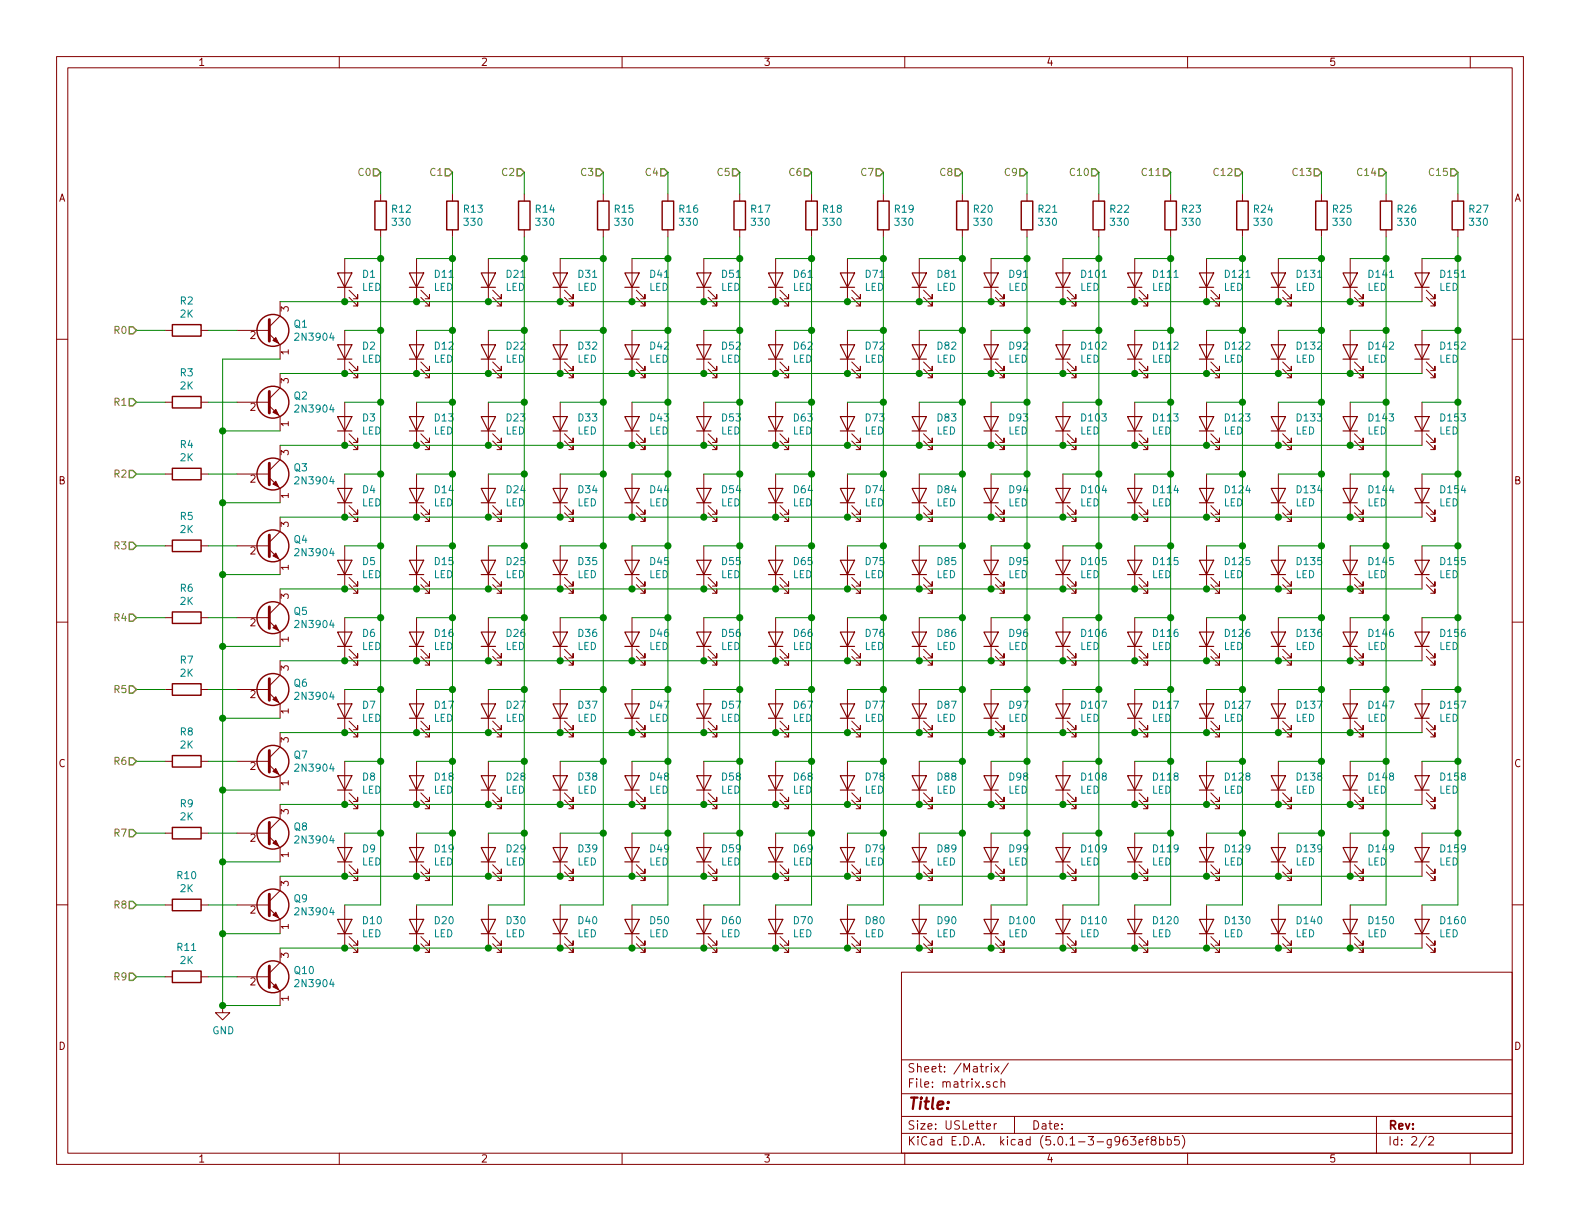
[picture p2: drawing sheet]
<svg xmlns="http://www.w3.org/2000/svg" width="279mm" height="216mm" viewBox="0 0 279 216" stroke-linecap="round" stroke-linejoin="round" font-family="sans-serif">
<defs><g id="words">
<text font-size="2.8" fill="#840000" x="160.4" y="196.2">Title:</text>
<g font-size="2.1" fill="#840000">
<text x="160.4" y="189.6">Sheet: /Matrix/</text>
<text x="160.4" y="192.3">File: matrix.sch</text>
<text x="160.4" y="202.5">KiCad E.D.A. kicad (5.0.1-3-g963ef8bb5)</text>
<text x="160.4" y="199.7">Size: USLetter</text>
<text x="182.4" y="199.7">Date:</text>
<text x="245.4" y="199.7">Rev:</text>
<text x="245.4" y="202.5">Id: 2/2</text>
</g>
<g font-size="1.8" fill="#840000">
<text x="35" y="11.6">1</text>
<text x="85" y="11.6">2</text>
<text x="135" y="11.6">3</text>
<text x="185" y="11.6">4</text>
<text x="235" y="11.6">5</text>
<text x="10.4" y="35.6">A</text>
<text x="267.8" y="35.6">A</text>
<text x="44.3" y="59.9">2</text>
<text x="51.1" y="55.1" transform="rotate(-90 51.1 55.1)">3</text>
<text x="51.1" y="62.7" transform="rotate(-90 51.1 62.7)">1</text>
<text x="51.1" y="67.8" transform="rotate(-90 51.1 67.8)">3</text>
<text x="44.3" y="72.6">2</text>
<text x="51.1" y="75.4" transform="rotate(-90 51.1 75.4)">1</text>
<text x="51.1" y="80.5" transform="rotate(-90 51.1 80.5)">3</text>
<text x="10.4" y="85.6">B</text>
<text x="44.3" y="85.3">2</text>
<text x="51.1" y="88.1" transform="rotate(-90 51.1 88.1)">1</text>
<text x="267.8" y="85.6">B</text>
<text x="51.1" y="93.2" transform="rotate(-90 51.1 93.2)">3</text>
<text x="44.3" y="98">2</text>
<text x="51.1" y="100.8" transform="rotate(-90 51.1 100.8)">1</text>
<text x="51.1" y="105.9" transform="rotate(-90 51.1 105.9)">3</text>
<text x="44.3" y="110.7">2</text>
<text x="51.1" y="113.5" transform="rotate(-90 51.1 113.5)">1</text>
<text x="51.1" y="118.6" transform="rotate(-90 51.1 118.6)">3</text>
<text x="44.3" y="123.4">2</text>
<text x="51.1" y="131.3" transform="rotate(-90 51.1 131.3)">3</text>
<text x="51.1" y="126.2" transform="rotate(-90 51.1 126.2)">1</text>
<text x="10.4" y="135.6">C</text>
<text x="44.3" y="136.1">2</text>
<text x="267.8" y="135.6">C</text>
<text x="51.1" y="144" transform="rotate(-90 51.1 144)">3</text>
<text x="51.1" y="138.9" transform="rotate(-90 51.1 138.9)">1</text>
<text x="44.3" y="148.8">2</text>
<text x="51.1" y="151.6" transform="rotate(-90 51.1 151.6)">1</text>
<text x="44.3" y="161.5">2</text>
<text x="51.1" y="156.7" transform="rotate(-90 51.1 156.7)">3</text>
<text x="51.1" y="164.3" transform="rotate(-90 51.1 164.3)">1</text>
<text x="51.1" y="169.4" transform="rotate(-90 51.1 169.4)">3</text>
<text x="44.3" y="174.2">2</text>
<text x="51.1" y="177" transform="rotate(-90 51.1 177)">1</text>
<text x="10.4" y="185.6">D</text>
<text x="267.8" y="185.6">D</text>
<text x="35" y="205.5">1</text>
<text x="85" y="205.5">2</text>
<text x="135" y="205.5">3</text>
<text x="185" y="205.5">4</text>
<text x="235" y="205.5">5</text>
</g>
<g font-size="1.8" fill="#848400">
<text x="63.5" y="31.1">C0</text>
<text x="76.2" y="31.1">C1</text>
<text x="88.9" y="31.1">C2</text>
<text x="102.9" y="31.1">C3</text>
<text x="114.3" y="31.1">C4</text>
<text x="127" y="31.1">C5</text>
<text x="139.7" y="31.1">C6</text>
<text x="152.4" y="31.1">C7</text>
<text x="166.4" y="31.1">C8</text>
<text x="177.8" y="31.1">C9</text>
<text x="189.5" y="31.1">C10</text>
<text x="202.2" y="31.1">C11</text>
<text x="214.9" y="31.1">C12</text>
<text x="228.9" y="31.1">C13</text>
<text x="240.3" y="31.1">C14</text>
<text x="253" y="31.1">C15</text>
<text x="20.3" y="59.1">R0</text>
<text x="20.3" y="71.8">R1</text>
<text x="20.3" y="84.5">R2</text>
<text x="20.3" y="97.2">R3</text>
<text x="20.3" y="109.9">R4</text>
<text x="20.3" y="122.6">R5</text>
<text x="20.3" y="135.3">R6</text>
<text x="20.3" y="148">R7</text>
<text x="20.3" y="160.7">R8</text>
<text x="20.3" y="173.4">R9</text>
</g>
<g font-size="1.8" fill="#008484">
<text x="69.4" y="37.6">R12</text>
<text x="69.5" y="39.9">330</text>
<text x="82.1" y="37.6">R13</text>
<text x="82.2" y="39.9">330</text>
<text x="94.8" y="37.6">R14</text>
<text x="94.9" y="39.9">330</text>
<text x="108.7" y="37.6">R15</text>
<text x="108.9" y="39.9">330</text>
<text x="120.2" y="37.6">R16</text>
<text x="120.3" y="39.9">330</text>
<text x="132.9" y="37.6">R17</text>
<text x="133" y="39.9">330</text>
<text x="145.6" y="37.6">R18</text>
<text x="145.7" y="39.9">330</text>
<text x="158.3" y="37.6">R19</text>
<text x="158.4" y="39.9">330</text>
<text x="172.2" y="37.6">R20</text>
<text x="172.4" y="39.9">330</text>
<text x="183.7" y="37.6">R21</text>
<text x="183.8" y="39.9">330</text>
<text x="196.4" y="37.6">R22</text>
<text x="196.5" y="39.9">330</text>
<text x="209.1" y="37.6">R23</text>
<text x="209.2" y="39.9">330</text>
<text x="221.8" y="37.6">R24</text>
<text x="221.9" y="39.9">330</text>
<text x="235.7" y="37.6">R25</text>
<text x="235.9" y="39.9">330</text>
<text x="247.2" y="37.6">R26</text>
<text x="247.3" y="39.9">330</text>
<text x="259.9" y="37.6">R27</text>
<text x="260" y="39.9">330</text>
<text x="31.9" y="53.8">R2</text>
<text x="64" y="51.4">LED</text>
<text x="64.1" y="49.1">D1</text>
<text x="76.7" y="51.4">LED</text>
<text x="76.9" y="49.1">D11</text>
<text x="89.4" y="51.4">LED</text>
<text x="89.6" y="49.1">D21</text>
<text x="102.1" y="51.4">LED</text>
<text x="102.3" y="49.1">D31</text>
<text x="114.8" y="51.4">LED</text>
<text x="115" y="49.1">D41</text>
<text x="127.5" y="51.4">LED</text>
<text x="127.7" y="49.1">D51</text>
<text x="140.2" y="51.4">LED</text>
<text x="140.4" y="49.1">D61</text>
<text x="152.9" y="51.4">LED</text>
<text x="153.1" y="49.1">D71</text>
<text x="165.6" y="51.4">LED</text>
<text x="165.8" y="49.1">D81</text>
<text x="178.3" y="51.4">LED</text>
<text x="178.5" y="49.1">D91</text>
<text x="191" y="51.4">LED</text>
<text x="191.3" y="49.1">D101</text>
<text x="203.7" y="51.4">LED</text>
<text x="204" y="49.1">D111</text>
<text x="216.4" y="51.4">LED</text>
<text x="216.7" y="49.1">D121</text>
<text x="229.1" y="51.4">LED</text>
<text x="229.4" y="49.1">D131</text>
<text x="241.8" y="51.4">LED</text>
<text x="242.1" y="49.1">D141</text>
<text x="254.5" y="51.4">LED</text>
<text x="254.8" y="49.1">D151</text>
<text x="31.9" y="56.2">2K</text>
<text x="52" y="57.9">Q1</text>
<text x="52.5" y="60.2">2N3904</text>
<text x="64" y="64.1">LED</text>
<text x="64.1" y="61.8">D2</text>
<text x="76.7" y="64.1">LED</text>
<text x="76.9" y="61.8">D12</text>
<text x="89.4" y="64.1">LED</text>
<text x="89.6" y="61.8">D22</text>
<text x="102.1" y="64.1">LED</text>
<text x="102.3" y="61.8">D32</text>
<text x="114.8" y="64.1">LED</text>
<text x="115" y="61.8">D42</text>
<text x="127.5" y="64.1">LED</text>
<text x="127.7" y="61.8">D52</text>
<text x="140.2" y="64.1">LED</text>
<text x="140.4" y="61.8">D62</text>
<text x="152.9" y="64.1">LED</text>
<text x="153.1" y="61.8">D72</text>
<text x="165.6" y="64.1">LED</text>
<text x="165.8" y="61.8">D82</text>
<text x="178.3" y="64.1">LED</text>
<text x="178.5" y="61.8">D92</text>
<text x="191" y="64.1">LED</text>
<text x="191.3" y="61.8">D102</text>
<text x="203.7" y="64.1">LED</text>
<text x="204" y="61.8">D112</text>
<text x="216.4" y="64.1">LED</text>
<text x="216.7" y="61.8">D122</text>
<text x="229.1" y="64.1">LED</text>
<text x="229.4" y="61.8">D132</text>
<text x="241.8" y="64.1">LED</text>
<text x="242.1" y="61.8">D142</text>
<text x="254.5" y="64.1">LED</text>
<text x="254.8" y="61.8">D152</text>
<text x="31.9" y="66.5">R3</text>
<text x="31.9" y="68.9">2K</text>
<text x="52" y="70.6">Q2</text>
<text x="52.5" y="72.9">2N3904</text>
<text x="64" y="76.8">LED</text>
<text x="64.1" y="74.5">D3</text>
<text x="76.7" y="76.8">LED</text>
<text x="76.9" y="74.5">D13</text>
<text x="89.4" y="76.8">LED</text>
<text x="89.6" y="74.5">D23</text>
<text x="102.1" y="76.8">LED</text>
<text x="102.3" y="74.5">D33</text>
<text x="114.8" y="76.8">LED</text>
<text x="115" y="74.5">D43</text>
<text x="127.5" y="76.8">LED</text>
<text x="127.7" y="74.5">D53</text>
<text x="140.2" y="76.8">LED</text>
<text x="140.4" y="74.5">D63</text>
<text x="152.9" y="76.8">LED</text>
<text x="153.1" y="74.5">D73</text>
<text x="165.6" y="76.8">LED</text>
<text x="165.8" y="74.5">D83</text>
<text x="178.3" y="76.8">LED</text>
<text x="178.5" y="74.5">D93</text>
<text x="191" y="76.8">LED</text>
<text x="191.3" y="74.5">D103</text>
<text x="203.7" y="76.8">LED</text>
<text x="204" y="74.5">D113</text>
<text x="216.4" y="76.8">LED</text>
<text x="216.7" y="74.5">D123</text>
<text x="229.1" y="76.8">LED</text>
<text x="229.4" y="74.5">D133</text>
<text x="241.8" y="76.8">LED</text>
<text x="242.1" y="74.5">D143</text>
<text x="254.5" y="76.8">LED</text>
<text x="254.8" y="74.5">D153</text>
<text x="31.9" y="79.2">R4</text>
<text x="31.9" y="81.6">2K</text>
<text x="52" y="83.3">Q3</text>
<text x="52.5" y="85.6">2N3904</text>
<text x="64" y="89.5">LED</text>
<text x="64.1" y="87.2">D4</text>
<text x="76.7" y="89.5">LED</text>
<text x="76.9" y="87.2">D14</text>
<text x="89.4" y="89.5">LED</text>
<text x="89.6" y="87.2">D24</text>
<text x="102.1" y="89.5">LED</text>
<text x="102.3" y="87.2">D34</text>
<text x="114.8" y="89.5">LED</text>
<text x="115" y="87.2">D44</text>
<text x="127.5" y="89.5">LED</text>
<text x="127.7" y="87.2">D54</text>
<text x="140.2" y="89.5">LED</text>
<text x="140.4" y="87.2">D64</text>
<text x="152.9" y="89.5">LED</text>
<text x="153.1" y="87.2">D74</text>
<text x="165.6" y="89.5">LED</text>
<text x="165.8" y="87.2">D84</text>
<text x="178.3" y="89.5">LED</text>
<text x="178.5" y="87.2">D94</text>
<text x="191" y="89.5">LED</text>
<text x="191.3" y="87.2">D104</text>
<text x="203.7" y="89.5">LED</text>
<text x="204" y="87.2">D114</text>
<text x="216.4" y="89.5">LED</text>
<text x="216.7" y="87.2">D124</text>
<text x="229.1" y="89.5">LED</text>
<text x="229.4" y="87.2">D134</text>
<text x="241.8" y="89.5">LED</text>
<text x="242.1" y="87.2">D144</text>
<text x="254.5" y="89.5">LED</text>
<text x="254.8" y="87.2">D154</text>
<text x="31.9" y="91.9">R5</text>
<text x="31.9" y="94.3">2K</text>
<text x="52" y="96">Q4</text>
<text x="52.5" y="98.3">2N3904</text>
<text x="64.1" y="99.9">D5</text>
<text x="76.9" y="99.9">D15</text>
<text x="89.6" y="99.9">D25</text>
<text x="102.3" y="99.9">D35</text>
<text x="115" y="99.9">D45</text>
<text x="127.7" y="99.9">D55</text>
<text x="140.4" y="99.9">D65</text>
<text x="153.1" y="99.9">D75</text>
<text x="165.8" y="99.9">D85</text>
<text x="178.5" y="99.9">D95</text>
<text x="191.3" y="99.9">D105</text>
<text x="204" y="99.9">D115</text>
<text x="216.7" y="99.9">D125</text>
<text x="229.4" y="99.9">D135</text>
<text x="242.1" y="99.9">D145</text>
<text x="254.8" y="99.9">D155</text>
<text x="31.9" y="104.6">R6</text>
<text x="31.9" y="107">2K</text>
<text x="64" y="102.2">LED</text>
<text x="76.7" y="102.2">LED</text>
<text x="89.4" y="102.2">LED</text>
<text x="102.1" y="102.2">LED</text>
<text x="114.8" y="102.2">LED</text>
<text x="127.5" y="102.2">LED</text>
<text x="140.2" y="102.2">LED</text>
<text x="152.9" y="102.2">LED</text>
<text x="165.6" y="102.2">LED</text>
<text x="178.3" y="102.2">LED</text>
<text x="191" y="102.2">LED</text>
<text x="203.7" y="102.2">LED</text>
<text x="216.4" y="102.2">LED</text>
<text x="229.1" y="102.2">LED</text>
<text x="241.8" y="102.2">LED</text>
<text x="254.5" y="102.2">LED</text>
<text x="52" y="108.7">Q5</text>
<text x="52.5" y="111">2N3904</text>
<text x="64.1" y="112.6">D6</text>
<text x="76.9" y="112.6">D16</text>
<text x="89.6" y="112.6">D26</text>
<text x="102.3" y="112.6">D36</text>
<text x="115" y="112.6">D46</text>
<text x="127.7" y="112.6">D56</text>
<text x="140.4" y="112.6">D66</text>
<text x="153.1" y="112.6">D76</text>
<text x="165.8" y="112.6">D86</text>
<text x="178.5" y="112.6">D96</text>
<text x="191.3" y="112.6">D106</text>
<text x="204" y="112.6">D116</text>
<text x="216.7" y="112.6">D126</text>
<text x="229.4" y="112.6">D136</text>
<text x="242.1" y="112.6">D146</text>
<text x="254.8" y="112.6">D156</text>
<text x="31.9" y="117.3">R7</text>
<text x="31.9" y="119.7">2K</text>
<text x="64" y="114.9">LED</text>
<text x="76.7" y="114.9">LED</text>
<text x="89.4" y="114.9">LED</text>
<text x="102.1" y="114.9">LED</text>
<text x="114.8" y="114.9">LED</text>
<text x="127.5" y="114.9">LED</text>
<text x="140.2" y="114.9">LED</text>
<text x="152.9" y="114.9">LED</text>
<text x="165.6" y="114.9">LED</text>
<text x="178.3" y="114.9">LED</text>
<text x="191" y="114.9">LED</text>
<text x="203.7" y="114.9">LED</text>
<text x="216.4" y="114.9">LED</text>
<text x="229.1" y="114.9">LED</text>
<text x="241.8" y="114.9">LED</text>
<text x="254.5" y="114.9">LED</text>
<text x="52" y="121.4">Q6</text>
<text x="52.5" y="123.7">2N3904</text>
<text x="64.1" y="125.3">D7</text>
<text x="76.9" y="125.3">D17</text>
<text x="89.6" y="125.3">D27</text>
<text x="102.3" y="125.3">D37</text>
<text x="115" y="125.3">D47</text>
<text x="127.7" y="125.3">D57</text>
<text x="140.4" y="125.3">D67</text>
<text x="153.1" y="125.3">D77</text>
<text x="165.8" y="125.3">D87</text>
<text x="178.5" y="125.3">D97</text>
<text x="191.3" y="125.3">D107</text>
<text x="204" y="125.3">D117</text>
<text x="216.7" y="125.3">D127</text>
<text x="229.4" y="125.3">D137</text>
<text x="242.1" y="125.3">D147</text>
<text x="254.8" y="125.3">D157</text>
<text x="31.9" y="130">R8</text>
<text x="64" y="127.6">LED</text>
<text x="76.7" y="127.6">LED</text>
<text x="89.4" y="127.6">LED</text>
<text x="102.1" y="127.6">LED</text>
<text x="114.8" y="127.6">LED</text>
<text x="127.5" y="127.6">LED</text>
<text x="140.2" y="127.6">LED</text>
<text x="152.9" y="127.6">LED</text>
<text x="165.6" y="127.6">LED</text>
<text x="178.3" y="127.6">LED</text>
<text x="191" y="127.6">LED</text>
<text x="203.7" y="127.6">LED</text>
<text x="216.4" y="127.6">LED</text>
<text x="229.1" y="127.6">LED</text>
<text x="241.8" y="127.6">LED</text>
<text x="254.5" y="127.6">LED</text>
<text x="31.9" y="132.4">2K</text>
<text x="52" y="134.1">Q7</text>
<text x="52.5" y="136.4">2N3904</text>
<text x="31.9" y="142.7">R9</text>
<text x="64" y="140.3">LED</text>
<text x="64.1" y="138">D8</text>
<text x="76.7" y="140.3">LED</text>
<text x="76.9" y="138">D18</text>
<text x="89.4" y="140.3">LED</text>
<text x="89.6" y="138">D28</text>
<text x="102.1" y="140.3">LED</text>
<text x="102.3" y="138">D38</text>
<text x="114.8" y="140.3">LED</text>
<text x="115" y="138">D48</text>
<text x="127.5" y="140.3">LED</text>
<text x="127.7" y="138">D58</text>
<text x="140.2" y="140.3">LED</text>
<text x="140.4" y="138">D68</text>
<text x="152.9" y="140.3">LED</text>
<text x="153.1" y="138">D78</text>
<text x="165.6" y="140.3">LED</text>
<text x="165.8" y="138">D88</text>
<text x="178.3" y="140.3">LED</text>
<text x="178.5" y="138">D98</text>
<text x="191" y="140.3">LED</text>
<text x="191.3" y="138">D108</text>
<text x="203.7" y="140.3">LED</text>
<text x="204" y="138">D118</text>
<text x="216.4" y="140.3">LED</text>
<text x="216.7" y="138">D128</text>
<text x="229.1" y="140.3">LED</text>
<text x="229.4" y="138">D138</text>
<text x="241.8" y="140.3">LED</text>
<text x="242.1" y="138">D148</text>
<text x="254.5" y="140.3">LED</text>
<text x="254.8" y="138">D158</text>
<text x="31.9" y="145.1">2K</text>
<text x="52" y="146.8">Q8</text>
<text x="52.5" y="149.1">2N3904</text>
<text x="31.4" y="155.4">R10</text>
<text x="64" y="153">LED</text>
<text x="64.1" y="150.7">D9</text>
<text x="76.7" y="153">LED</text>
<text x="76.9" y="150.7">D19</text>
<text x="89.4" y="153">LED</text>
<text x="89.6" y="150.7">D29</text>
<text x="102.1" y="153">LED</text>
<text x="102.3" y="150.7">D39</text>
<text x="114.8" y="153">LED</text>
<text x="115" y="150.7">D49</text>
<text x="127.5" y="153">LED</text>
<text x="127.7" y="150.7">D59</text>
<text x="140.2" y="153">LED</text>
<text x="140.4" y="150.7">D69</text>
<text x="152.9" y="153">LED</text>
<text x="153.1" y="150.7">D79</text>
<text x="165.6" y="153">LED</text>
<text x="165.8" y="150.7">D89</text>
<text x="178.3" y="153">LED</text>
<text x="178.5" y="150.7">D99</text>
<text x="191" y="153">LED</text>
<text x="191.3" y="150.7">D109</text>
<text x="203.7" y="153">LED</text>
<text x="204" y="150.7">D119</text>
<text x="216.4" y="153">LED</text>
<text x="216.7" y="150.7">D129</text>
<text x="229.1" y="153">LED</text>
<text x="229.4" y="150.7">D139</text>
<text x="241.8" y="153">LED</text>
<text x="242.1" y="150.7">D149</text>
<text x="254.5" y="153">LED</text>
<text x="254.8" y="150.7">D159</text>
<text x="31.9" y="157.8">2K</text>
<text x="52" y="159.5">Q9</text>
<text x="52.5" y="161.8">2N3904</text>
<text x="64" y="165.7">LED</text>
<text x="64.2" y="163.4">D10</text>
<text x="76.7" y="165.7">LED</text>
<text x="76.9" y="163.4">D20</text>
<text x="89.4" y="165.7">LED</text>
<text x="89.6" y="163.4">D30</text>
<text x="102.1" y="165.7">LED</text>
<text x="102.3" y="163.4">D40</text>
<text x="114.8" y="165.7">LED</text>
<text x="115" y="163.4">D50</text>
<text x="127.5" y="165.7">LED</text>
<text x="127.7" y="163.4">D60</text>
<text x="140.2" y="165.7">LED</text>
<text x="140.4" y="163.4">D70</text>
<text x="152.9" y="165.7">LED</text>
<text x="153.1" y="163.4">D80</text>
<text x="165.6" y="165.7">LED</text>
<text x="165.8" y="163.4">D90</text>
<text x="178.3" y="165.7">LED</text>
<text x="178.6" y="163.4">D100</text>
<text x="191" y="165.7">LED</text>
<text x="191.3" y="163.4">D110</text>
<text x="203.7" y="165.7">LED</text>
<text x="204" y="163.4">D120</text>
<text x="216.4" y="165.7">LED</text>
<text x="216.7" y="163.4">D130</text>
<text x="229.1" y="165.7">LED</text>
<text x="229.4" y="163.4">D140</text>
<text x="241.8" y="165.7">LED</text>
<text x="242.1" y="163.4">D150</text>
<text x="254.5" y="165.7">LED</text>
<text x="254.8" y="163.4">D160</text>
<text x="31.4" y="168.1">R11</text>
<text x="31.9" y="170.5">2K</text>
<text x="52.1" y="172.2">Q10</text>
<text x="52.5" y="174.5">2N3904</text>
<text x="37.5" y="182.9">GND</text>
</g>
</g></defs>
<g fill="none" stroke="#840000" stroke-width=".18">
<path d="M10 10h259.4v195.9h-259.4zM12 12h255.4v191.9h-255.4zM60 10v2M110 10v2M160 10v2M210 10v2M260 10v2M67.3 34.3v1.3M80 34.3v1.3M92.7 34.3v1.3M106.7 34.3v1.3M118.1 34.3v1.3"/>
<path d="M130.8 34.3v1.3M143.5 34.3v1.3M156.2 34.3v1.3M170.2 34.3v1.3M181.6 34.3v1.3M194.3 34.3v1.3M207 34.3v1.3M219.7 34.3v1.3M233.7 34.3v1.3M245.1 34.3v1.3M257.8 34.3v1.3M10 60h2"/>
<path d="M29.2 58.4h1.3M35.6 58.4h1.2M41.9 58.4h5.7M47.6 59.1l1.9 1.9v2.5M49.5 53.3v2.6l-1.9 1.9M61 45.7v7.6M61 58.4v7.6M61.7 52.6l1.5 1.5v-.8v.8h-.7M61.7 51.3l1.5 1.5v-.7v.7h-.7M67.3 40.6v1.3M73.7 45.7v7.6M73.7 58.4v7.6"/>
<path d="M74.4 52.6l1.5 1.5v-.8v.8h-.7M74.4 51.3l1.5 1.5v-.7v.7h-.7M80 40.6v1.3M86.4 45.7v7.6M86.4 58.4v7.6M87.1 52.6l1.5 1.5v-.8v.8h-.7M87.1 51.3l1.5 1.5v-.7v.7h-.7M92.7 40.6v1.3M99.1 45.7v7.6M99.1 58.4v7.6M99.8 52.6l1.5 1.5v-.8v.8h-.7M99.8 51.3l1.5 1.5v-.7v.7h-.7"/>
<path d="M106.7 40.6v1.3M111.8 45.7v7.6M111.8 58.4v7.6M112.5 52.6l1.5 1.5v-.8v.8h-.7M112.5 51.3l1.5 1.5v-.7v.7h-.7M118.1 40.6v1.3M124.5 45.7v7.6M124.5 58.4v7.6M125.2 52.6l1.5 1.5v-.8v.8h-.7M125.2 51.3l1.5 1.5v-.7v.7h-.7M130.8 40.6v1.3M137.2 45.7v7.6"/>
<path d="M137.2 58.4v7.6M137.9 52.6l1.5 1.5v-.8v.8h-.7M137.9 51.3l1.5 1.5v-.7v.7h-.7M143.5 40.6v1.3M149.9 45.7v7.6M149.9 58.4v7.6M150.6 52.6l1.5 1.5v-.8v.8h-.7M150.6 51.3l1.5 1.5v-.7v.7h-.7M156.2 40.6v1.3M162.6 45.7v7.6M162.6 58.4v7.6M163.3 52.6l1.5 1.5v-.8v.8h-.7"/>
<path d="M163.3 51.3l1.5 1.5v-.7v.7h-.7M170.2 40.6v1.3M175.3 45.7v7.6M175.3 58.4v7.6M176 52.6l1.5 1.5v-.8v.8h-.7M176 51.3l1.5 1.5v-.7v.7h-.7M181.6 40.6v1.3M188 45.7v7.6M188 58.4v7.6M188.7 52.6l1.5 1.5v-.8v.8h-.7M188.7 51.3l1.5 1.5v-.7v.7h-.7M194.3 40.6v1.3"/>
<path d="M200.7 45.7v7.6M200.7 58.4v7.6M201.4 52.6l1.5 1.5v-.8v.8h-.7M201.4 51.3l1.5 1.5v-.7v.7h-.7M207 40.6v1.3M213.4 45.7v7.6M213.4 58.4v7.6M214.1 52.6l1.5 1.5v-.8v.8h-.7M214.1 51.3l1.5 1.5v-.7v.7h-.7M219.7 40.6v1.3M226.1 45.7v7.6M226.1 58.4v7.6"/>
<path d="M226.8 52.6l1.5 1.5v-.8v.8h-.7M226.8 51.3l1.5 1.5v-.7v.7h-.7M233.7 40.6v1.3M238.8 45.7v7.6M238.8 58.4v7.6M239.5 52.6l1.5 1.5v-.8v.8h-.7M239.5 51.3l1.5 1.5v-.7v.7h-.7M245.1 40.6v1.3M251.5 45.7v7.6M251.5 58.4v7.6M252.2 52.6l1.5 1.5v-.8v.8h-.7M252.2 51.3l1.5 1.5v-.7v.7h-.7"/>
<path d="M257.8 40.6v1.3M267.4 60h2M29.2 71.1h1.3M35.6 71.1h1.2M41.9 71.1h5.7M47.6 71.8l1.9 1.9v2.5M49.5 66v2.6l-1.9 1.9M49.5 78.7v2.6l-1.9 1.9M61 71.1v7.6M61.7 65.3l1.5 1.5v-.8v.8h-.7M61.7 64l1.5 1.5v-.7v.7h-.7M61.7 78l1.5 1.5v-.8v.8h-.7"/>
<path d="M61.7 76.7l1.5 1.5v-.7v.7h-.7M73.7 71.1v7.6M74.4 65.3l1.5 1.5v-.8v.8h-.7M74.4 64l1.5 1.5v-.7v.7h-.7M74.4 78l1.5 1.5v-.8v.8h-.7M74.4 76.7l1.5 1.5v-.7v.7h-.7M86.4 71.1v7.6M87.1 65.3l1.5 1.5v-.8v.8h-.7M87.1 64l1.5 1.5v-.7v.7h-.7M87.1 78l1.5 1.5v-.8v.8h-.7M87.1 76.7l1.5 1.5v-.7v.7h-.7M99.1 71.1v7.6"/>
<path d="M99.8 65.3l1.5 1.5v-.8v.8h-.7M99.8 64l1.5 1.5v-.7v.7h-.7M99.8 78l1.5 1.5v-.8v.8h-.7M99.8 76.7l1.5 1.5v-.7v.7h-.7M111.8 71.1v7.6M112.5 65.3l1.5 1.5v-.8v.8h-.7M112.5 64l1.5 1.5v-.7v.7h-.7M112.5 78l1.5 1.5v-.8v.8h-.7M112.5 76.7l1.5 1.5v-.7v.7h-.7M124.5 71.1v7.6M125.2 65.3l1.5 1.5v-.8v.8h-.7M125.2 64l1.5 1.5v-.7v.7h-.7"/>
<path d="M125.2 78l1.5 1.5v-.8v.8h-.7M125.2 76.7l1.5 1.5v-.7v.7h-.7M137.2 71.1v7.6M137.9 65.3l1.5 1.5v-.8v.8h-.7M137.9 64l1.5 1.5v-.7v.7h-.7M137.9 78l1.5 1.5v-.8v.8h-.7M137.9 76.7l1.5 1.5v-.7v.7h-.7M149.9 71.1v7.6M150.6 65.3l1.5 1.5v-.8v.8h-.7M150.6 64l1.5 1.5v-.7v.7h-.7M150.6 78l1.5 1.5v-.8v.8h-.7M150.6 76.7l1.5 1.5v-.7v.7h-.7"/>
<path d="M162.6 71.1v7.6M163.3 65.3l1.5 1.5v-.8v.8h-.7M163.3 64l1.5 1.5v-.7v.7h-.7M163.3 78l1.5 1.5v-.8v.8h-.7M163.3 76.7l1.5 1.5v-.7v.7h-.7M175.3 71.1v7.6M176 65.3l1.5 1.5v-.8v.8h-.7M176 64l1.5 1.5v-.7v.7h-.7M176 78l1.5 1.5v-.8v.8h-.7M176 76.7l1.5 1.5v-.7v.7h-.7M188 71.1v7.6M188.7 65.3l1.5 1.5v-.8v.8h-.7"/>
<path d="M188.7 64l1.5 1.5v-.7v.7h-.7M188.7 78l1.5 1.5v-.8v.8h-.7M188.7 76.7l1.5 1.5v-.7v.7h-.7M200.7 71.1v7.6M201.4 65.3l1.5 1.5v-.8v.8h-.7M201.4 64l1.5 1.5v-.7v.7h-.7M201.4 78l1.5 1.5v-.8v.8h-.7M201.4 76.7l1.5 1.5v-.7v.7h-.7M213.4 71.1v7.6M214.1 65.3l1.5 1.5v-.8v.8h-.7M214.1 64l1.5 1.5v-.7v.7h-.7M214.1 78l1.5 1.5v-.8v.8h-.7"/>
<path d="M214.1 76.7l1.5 1.5v-.7v.7h-.7M226.1 71.1v7.6M226.8 65.3l1.5 1.5v-.8v.8h-.7M226.8 64l1.5 1.5v-.7v.7h-.7M226.8 78l1.5 1.5v-.8v.8h-.7M226.8 76.7l1.5 1.5v-.7v.7h-.7M238.8 71.1v7.6M239.5 65.3l1.5 1.5v-.8v.8h-.7M239.5 64l1.5 1.5v-.7v.7h-.7M239.5 78l1.5 1.5v-.8v.8h-.7M239.5 76.7l1.5 1.5v-.7v.7h-.7M251.5 71.1v7.6"/>
<path d="M252.2 65.3l1.5 1.5v-.8v.8h-.7M252.2 64l1.5 1.5v-.7v.7h-.7M252.2 78l1.5 1.5v-.8v.8h-.7M252.2 76.7l1.5 1.5v-.7v.7h-.7M29.2 83.8h1.3M29.2 96.5h1.3M35.6 83.8h1.2M35.6 96.5h1.2M41.9 83.8h5.7M41.9 96.5h5.7M47.6 84.5l1.9 1.9v2.5M47.6 97.2l1.9 1.9v2.5"/>
<path d="M49.5 91.4v2.6l-1.9 1.9M61 83.8v7.6M61 96.5v7.6M61.7 90.7l1.5 1.5v-.8v.8h-.7M61.7 89.4l1.5 1.5v-.7v.7h-.7M73.7 83.8v7.6M73.7 96.5v7.6M74.4 90.7l1.5 1.5v-.8v.8h-.7M74.4 89.4l1.5 1.5v-.7v.7h-.7M86.4 83.8v7.6M86.4 96.5v7.6M87.1 90.7l1.5 1.5v-.8v.8h-.7"/>
<path d="M87.1 89.4l1.5 1.5v-.7v.7h-.7M99.1 83.8v7.6M99.1 96.5v7.6M99.8 90.7l1.5 1.5v-.8v.8h-.7M99.8 89.4l1.5 1.5v-.7v.7h-.7M111.8 83.8v7.6M111.8 96.5v7.6M112.5 90.7l1.5 1.5v-.8v.8h-.7M112.5 89.4l1.5 1.5v-.7v.7h-.7M124.5 83.8v7.6M124.5 96.5v7.6M125.2 90.7l1.5 1.5v-.8v.8h-.7"/>
<path d="M125.2 89.4l1.5 1.5v-.7v.7h-.7M137.2 83.8v7.6M137.2 96.5v7.6M137.9 90.7l1.5 1.5v-.8v.8h-.7M137.9 89.4l1.5 1.5v-.7v.7h-.7M149.9 83.8v7.6M149.9 96.5v7.6M150.6 90.7l1.5 1.5v-.8v.8h-.7M150.6 89.4l1.5 1.5v-.7v.7h-.7M162.6 83.8v7.6M162.6 96.5v7.6M163.3 90.7l1.5 1.5v-.8v.8h-.7"/>
<path d="M163.3 89.4l1.5 1.5v-.7v.7h-.7M175.3 83.8v7.6M175.3 96.5v7.6M176 90.7l1.5 1.5v-.8v.8h-.7M176 89.4l1.5 1.5v-.7v.7h-.7M188 83.8v7.6M188 96.5v7.6M188.7 90.7l1.5 1.5v-.8v.8h-.7M188.7 89.4l1.5 1.5v-.7v.7h-.7M200.7 83.8v7.6M200.7 96.5v7.6M201.4 90.7l1.5 1.5v-.8v.8h-.7"/>
<path d="M201.4 89.4l1.5 1.5v-.7v.7h-.7M213.4 83.8v7.6M213.4 96.5v7.6M214.1 90.7l1.5 1.5v-.8v.8h-.7M214.1 89.4l1.5 1.5v-.7v.7h-.7M226.1 83.8v7.6M226.1 96.5v7.6M226.8 90.7l1.5 1.5v-.8v.8h-.7M226.8 89.4l1.5 1.5v-.7v.7h-.7M238.8 83.8v7.6M238.8 96.5v7.6M239.5 90.7l1.5 1.5v-.8v.8h-.7"/>
<path d="M239.5 89.4l1.5 1.5v-.7v.7h-.7M251.5 83.8v7.6M251.5 96.5v7.6M252.2 90.7l1.5 1.5v-.8v.8h-.7M252.2 89.4l1.5 1.5v-.7v.7h-.7M10 110h2M29.2 109.2h1.3M35.6 109.2h1.2M41.9 109.2h5.7M47.6 109.9l1.9 1.9v2.5M49.5 104.1v2.6l-1.9 1.9M49.5 116.8v2.6l-1.9 1.9"/>
<path d="M61 109.2v7.6M61.7 103.4l1.5 1.5v-.8v.8h-.7M61.7 102.1l1.5 1.5v-.7v.7h-.7M61.7 116.1l1.5 1.5v-.8v.8h-.7M61.7 114.8l1.5 1.5v-.7v.7h-.7M73.7 109.2v7.6M74.4 103.4l1.5 1.5v-.8v.8h-.7M74.4 102.1l1.5 1.5v-.7v.7h-.7M74.4 116.1l1.5 1.5v-.8v.8h-.7M74.4 114.8l1.5 1.5v-.7v.7h-.7M86.4 109.2v7.6M87.1 103.4l1.5 1.5v-.8v.8h-.7"/>
<path d="M87.1 102.1l1.5 1.5v-.7v.7h-.7M87.1 116.1l1.5 1.5v-.8v.8h-.7M87.1 114.8l1.5 1.5v-.7v.7h-.7M99.1 109.2v7.6M99.8 103.4l1.5 1.5v-.8v.8h-.7M99.8 102.1l1.5 1.5v-.7v.7h-.7M99.8 116.1l1.5 1.5v-.8v.8h-.7M99.8 114.8l1.5 1.5v-.7v.7h-.7M111.8 109.2v7.6M112.5 103.4l1.5 1.5v-.8v.8h-.7M112.5 102.1l1.5 1.5v-.7v.7h-.7M112.5 116.1l1.5 1.5v-.8v.8h-.7"/>
<path d="M112.5 114.8l1.5 1.5v-.7v.7h-.7M124.5 109.2v7.6M125.2 103.4l1.5 1.5v-.8v.8h-.7M125.2 102.1l1.5 1.5v-.7v.7h-.7M125.2 116.1l1.5 1.5v-.8v.8h-.7M125.2 114.8l1.5 1.5v-.7v.7h-.7M137.2 109.2v7.6M137.9 103.4l1.5 1.5v-.8v.8h-.7M137.9 102.1l1.5 1.5v-.7v.7h-.7M137.9 116.1l1.5 1.5v-.8v.8h-.7M137.9 114.8l1.5 1.5v-.7v.7h-.7M149.9 109.2v7.6"/>
<path d="M150.6 103.4l1.5 1.5v-.8v.8h-.7M150.6 102.1l1.5 1.5v-.7v.7h-.7M150.6 116.1l1.5 1.5v-.8v.8h-.7M150.6 114.8l1.5 1.5v-.7v.7h-.7M162.6 109.2v7.6M163.3 103.4l1.5 1.5v-.8v.8h-.7M163.3 102.1l1.5 1.5v-.7v.7h-.7M163.3 116.1l1.5 1.5v-.8v.8h-.7M163.3 114.8l1.5 1.5v-.7v.7h-.7M175.3 109.2v7.6M176 103.4l1.5 1.5v-.8v.8h-.7M176 102.1l1.5 1.5v-.7v.7h-.7"/>
<path d="M176 116.1l1.5 1.5v-.8v.8h-.7M176 114.8l1.5 1.5v-.7v.7h-.7M188 109.2v7.6M188.7 103.4l1.5 1.5v-.8v.8h-.7M188.7 102.1l1.5 1.5v-.7v.7h-.7M188.7 116.1l1.5 1.5v-.8v.8h-.7M188.7 114.8l1.5 1.5v-.7v.7h-.7M200.7 109.2v7.6M201.4 103.4l1.5 1.5v-.8v.8h-.7M201.4 102.1l1.5 1.5v-.7v.7h-.7M201.4 116.1l1.5 1.5v-.8v.8h-.7M201.4 114.8l1.5 1.5v-.7v.7h-.7"/>
<path d="M213.4 109.2v7.6M214.1 103.4l1.5 1.5v-.8v.8h-.7M214.1 102.1l1.5 1.5v-.7v.7h-.7M214.1 116.1l1.5 1.5v-.8v.8h-.7M214.1 114.8l1.5 1.5v-.7v.7h-.7M226.1 109.2v7.6M226.8 103.4l1.5 1.5v-.8v.8h-.7M226.8 102.1l1.5 1.5v-.7v.7h-.7M226.8 116.1l1.5 1.5v-.8v.8h-.7M226.8 114.8l1.5 1.5v-.7v.7h-.7M238.8 109.2v7.6M239.5 103.4l1.5 1.5v-.8v.8h-.7"/>
<path d="M239.5 102.1l1.5 1.5v-.7v.7h-.7M239.5 116.1l1.5 1.5v-.8v.8h-.7M239.5 114.8l1.5 1.5v-.7v.7h-.7M251.5 109.2v7.6M252.2 103.4l1.5 1.5v-.8v.8h-.7M252.2 102.1l1.5 1.5v-.7v.7h-.7M252.2 116.1l1.5 1.5v-.8v.8h-.7M252.2 114.8l1.5 1.5v-.7v.7h-.7M267.4 110h2M29.2 121.9h1.3M29.2 134.6h1.3M35.6 121.9h1.2"/>
<path d="M35.6 134.6h1.2M41.9 121.9h5.7M41.9 134.6h5.7M47.6 122.6l1.9 1.9v2.5M47.6 135.3l1.9 1.9v2.5M49.5 129.5v2.6l-1.9 1.9M61 121.9v7.6M61 134.6v7.6M61.7 128.8l1.5 1.5v-.8v.8h-.7M61.7 127.5l1.5 1.5v-.7v.7h-.7M73.7 121.9v7.6M73.7 134.6v7.6"/>
<path d="M74.4 128.8l1.5 1.5v-.8v.8h-.7M74.4 127.5l1.5 1.5v-.7v.7h-.7M86.4 121.9v7.6M86.4 134.6v7.6M87.1 128.8l1.5 1.5v-.8v.8h-.7M87.1 127.5l1.5 1.5v-.7v.7h-.7M99.1 121.9v7.6M99.1 134.6v7.6M99.8 128.8l1.5 1.5v-.8v.8h-.7M99.8 127.5l1.5 1.5v-.7v.7h-.7M111.8 121.9v7.6M111.8 134.6v7.6"/>
<path d="M112.5 128.8l1.5 1.5v-.8v.8h-.7M112.5 127.5l1.5 1.5v-.7v.7h-.7M124.5 121.9v7.6M124.5 134.6v7.6M125.2 128.8l1.5 1.5v-.8v.8h-.7M125.2 127.5l1.5 1.5v-.7v.7h-.7M137.2 121.9v7.6M137.2 134.6v7.6M137.9 128.8l1.5 1.5v-.8v.8h-.7M137.9 127.5l1.5 1.5v-.7v.7h-.7M149.9 121.9v7.6M149.9 134.6v7.6"/>
<path d="M150.6 128.8l1.5 1.5v-.8v.8h-.7M150.6 127.5l1.5 1.5v-.7v.7h-.7M162.6 121.9v7.6M162.6 134.6v7.6M163.3 128.8l1.5 1.5v-.8v.8h-.7M163.3 127.5l1.5 1.5v-.7v.7h-.7M175.3 121.9v7.6M175.3 134.6v7.6M176 128.8l1.5 1.5v-.8v.8h-.7M176 127.5l1.5 1.5v-.7v.7h-.7M188 121.9v7.6M188 134.6v7.6"/>
<path d="M188.7 128.8l1.5 1.5v-.8v.8h-.7M188.7 127.5l1.5 1.5v-.7v.7h-.7M200.7 121.9v7.6M200.7 134.6v7.6M201.4 128.8l1.5 1.5v-.8v.8h-.7M201.4 127.5l1.5 1.5v-.7v.7h-.7M213.4 121.9v7.6M213.4 134.6v7.6M214.1 128.8l1.5 1.5v-.8v.8h-.7M214.1 127.5l1.5 1.5v-.7v.7h-.7M226.1 121.9v7.6M226.1 134.6v7.6"/>
<path d="M226.8 128.8l1.5 1.5v-.8v.8h-.7M226.8 127.5l1.5 1.5v-.7v.7h-.7M238.8 121.9v7.6M238.8 134.6v7.6M239.5 128.8l1.5 1.5v-.8v.8h-.7M239.5 127.5l1.5 1.5v-.7v.7h-.7M251.5 121.9v7.6M251.5 134.6v7.6M252.2 128.8l1.5 1.5v-.8v.8h-.7M252.2 127.5l1.5 1.5v-.7v.7h-.7M10 160h2M29.2 147.3h1.3"/>
<path d="M35.6 147.3h1.2M41.9 147.3h5.7M47.6 148l1.9 1.9v2.5M49.5 142.2v2.6l-1.9 1.9M49.5 154.9v2.6l-1.9 1.9M61 147.3v7.6M61.7 141.5l1.5 1.5v-.8v.8h-.7M61.7 140.2l1.5 1.5v-.7v.7h-.7M61.7 154.2l1.5 1.5v-.8v.8h-.7M61.7 152.9l1.5 1.5v-.7v.7h-.7M73.7 147.3v7.6M74.4 141.5l1.5 1.5v-.8v.8h-.7"/>
<path d="M74.4 140.2l1.5 1.5v-.7v.7h-.7M74.4 154.2l1.5 1.5v-.8v.8h-.7M74.4 152.9l1.5 1.5v-.7v.7h-.7M86.4 147.3v7.6M87.1 141.5l1.5 1.5v-.8v.8h-.7M87.1 140.2l1.5 1.5v-.7v.7h-.7M87.1 154.2l1.5 1.5v-.8v.8h-.7M87.1 152.9l1.5 1.5v-.7v.7h-.7M99.1 147.3v7.6M99.8 141.5l1.5 1.5v-.8v.8h-.7M99.8 140.2l1.5 1.5v-.7v.7h-.7M99.8 154.2l1.5 1.5v-.8v.8h-.7"/>
<path d="M99.8 152.9l1.5 1.5v-.7v.7h-.7M111.8 147.3v7.6M112.5 141.5l1.5 1.5v-.8v.8h-.7M112.5 140.2l1.5 1.5v-.7v.7h-.7M112.5 154.2l1.5 1.5v-.8v.8h-.7M112.5 152.9l1.5 1.5v-.7v.7h-.7M124.5 147.3v7.6M125.2 141.5l1.5 1.5v-.8v.8h-.7M125.2 140.2l1.5 1.5v-.7v.7h-.7M125.2 154.2l1.5 1.5v-.8v.8h-.7M125.2 152.9l1.5 1.5v-.7v.7h-.7M137.2 147.3v7.6"/>
<path d="M137.9 141.5l1.5 1.5v-.8v.8h-.7M137.9 140.2l1.5 1.5v-.7v.7h-.7M137.9 154.2l1.5 1.5v-.8v.8h-.7M137.9 152.9l1.5 1.5v-.7v.7h-.7M149.9 147.3v7.6M150.6 141.5l1.5 1.5v-.8v.8h-.7M150.6 140.2l1.5 1.5v-.7v.7h-.7M150.6 154.2l1.5 1.5v-.8v.8h-.7M150.6 152.9l1.5 1.5v-.7v.7h-.7M162.6 147.3v7.6M163.3 141.5l1.5 1.5v-.8v.8h-.7M163.3 140.2l1.5 1.5v-.7v.7h-.7"/>
<path d="M163.3 154.2l1.5 1.5v-.8v.8h-.7M163.3 152.9l1.5 1.5v-.7v.7h-.7M175.3 147.3v7.6M176 141.5l1.5 1.5v-.8v.8h-.7M176 140.2l1.5 1.5v-.7v.7h-.7M176 154.2l1.5 1.5v-.8v.8h-.7M176 152.9l1.5 1.5v-.7v.7h-.7M188 147.3v7.6M188.7 141.5l1.5 1.5v-.8v.8h-.7M188.7 140.2l1.5 1.5v-.7v.7h-.7M188.7 154.2l1.5 1.5v-.8v.8h-.7M188.7 152.9l1.5 1.5v-.7v.7h-.7"/>
<path d="M200.7 147.3v7.6M201.4 141.5l1.5 1.5v-.8v.8h-.7M201.4 140.2l1.5 1.5v-.7v.7h-.7M201.4 154.2l1.5 1.5v-.8v.8h-.7M201.4 152.9l1.5 1.5v-.7v.7h-.7M213.4 147.3v7.6M214.1 141.5l1.5 1.5v-.8v.8h-.7M214.1 140.2l1.5 1.5v-.7v.7h-.7M214.1 154.2l1.5 1.5v-.8v.8h-.7M214.1 152.9l1.5 1.5v-.7v.7h-.7M226.1 147.3v7.6M226.8 141.5l1.5 1.5v-.8v.8h-.7"/>
<path d="M226.8 140.2l1.5 1.5v-.7v.7h-.7M226.8 154.2l1.5 1.5v-.8v.8h-.7M226.8 152.9l1.5 1.5v-.7v.7h-.7M238.8 147.3v7.6M239.5 141.5l1.5 1.5v-.8v.8h-.7M239.5 140.2l1.5 1.5v-.7v.7h-.7M239.5 154.2l1.5 1.5v-.8v.8h-.7M239.5 152.9l1.5 1.5v-.7v.7h-.7M251.5 147.3v7.6M252.2 141.5l1.5 1.5v-.8v.8h-.7M252.2 140.2l1.5 1.5v-.7v.7h-.7M252.2 154.2l1.5 1.5v-.8v.8h-.7"/>
<path d="M252.2 152.9l1.5 1.5v-.7v.7h-.7M267.4 160h2M29.2 160h1.3M29.2 172.7h1.3M35.6 160h1.2M35.6 172.7h1.2M39.4 177.8v1.3h1.2l-1.2 1.2-1.3-1.2h1.3M41.9 160h5.7M41.9 172.7h5.7M47.6 160.7l1.9 1.9v2.5M47.6 173.4l1.9 1.9v2.5M49.5 167.6v2.6l-1.9 1.9"/>
<path d="M61 160v7.6M61.7 166.9l1.5 1.5v-.8v.8h-.7M61.7 165.6l1.5 1.5v-.7v.7h-.7M73.7 160v7.6M74.4 166.9l1.5 1.5v-.8v.8h-.7M74.4 165.6l1.5 1.5v-.7v.7h-.7M86.4 160v7.6M87.1 166.9l1.5 1.5v-.8v.8h-.7M87.1 165.6l1.5 1.5v-.7v.7h-.7M99.1 160v7.6M99.8 166.9l1.5 1.5v-.8v.8h-.7M99.8 165.6l1.5 1.5v-.7v.7h-.7"/>
<path d="M111.8 160v7.6M112.5 166.9l1.5 1.5v-.8v.8h-.7M112.5 165.6l1.5 1.5v-.7v.7h-.7M124.5 160v7.6M125.2 166.9l1.5 1.5v-.8v.8h-.7M125.2 165.6l1.5 1.5v-.7v.7h-.7M137.2 160v7.6M137.9 166.9l1.5 1.5v-.8v.8h-.7M137.9 165.6l1.5 1.5v-.7v.7h-.7M149.9 160v7.6M150.6 166.9l1.5 1.5v-.8v.8h-.7M150.6 165.6l1.5 1.5v-.7v.7h-.7"/>
<path d="M159.4 171.9h108v32h-108zM162.6 160v7.6M163.3 166.9l1.5 1.5v-.8v.8h-.7M163.3 165.6l1.5 1.5v-.7v.7h-.7M175.3 160v7.6M176 166.9l1.5 1.5v-.8v.8h-.7M176 165.6l1.5 1.5v-.7v.7h-.7M188 160v7.6M188.7 166.9l1.5 1.5v-.8v.8h-.7M188.7 165.6l1.5 1.5v-.7v.7h-.7M200.7 160v7.6M201.4 166.9l1.5 1.5v-.8v.8h-.7"/>
<path d="M201.4 165.6l1.5 1.5v-.7v.7h-.7M213.4 160v7.6M214.1 166.9l1.5 1.5v-.8v.8h-.7M214.1 165.6l1.5 1.5v-.7v.7h-.7M226.1 160v7.6M226.8 166.9l1.5 1.5v-.8v.8h-.7M226.8 165.6l1.5 1.5v-.7v.7h-.7M238.8 160v7.6M239.5 166.9l1.5 1.5v-.8v.8h-.7M239.5 165.6l1.5 1.5v-.7v.7h-.7M251.5 160v7.6M252.2 166.9l1.5 1.5v-.8v.8h-.7"/>
<path d="M252.2 165.6l1.5 1.5v-.7v.7h-.7M159.4 197.4h108M159.4 193.4h108M159.4 187.4h108M174.4 199.2l.8-.2-.1-.2-.4-.1-.3 .2 .1 .7h.6M174.8 188.6l-.4 .2M175 191.3a.37 .37 0 0 0-.6 .2l.1 .2 .5 .1 .1 .2-.2 .3-.5-.1M175.3 188.1v.1M175.3 188.6v1M175.8 198.7v1M175.9 188.6l.8 1M176.2 198.7l-.3 .1-.1 .2"/>
<path d="M176.4 191.3h-.5l-.2 .2v.6l.2 .2 .5-.1M176.7 188.6l-.8 1M177 191.4l.1-.1a.37 .37 0 0 1 .6 .2v.8M177 190.8v1.5M178.3 188l-1.3 1.9M179.4 197.4v3M243.4 197.4v6.5M60 203.9v2M110 203.9v2M159.4 200.4h108M160 203.9v2M199.9 201h1l-.5 .5 .4 .2v.6l-.2 .2-.7-.2"/>
<path d="M201.4 202l.7-.2v-.3h-.4l-.3 .2 .1 .7h.6M202.6 201.5h.5M203.1 201h-.3v.2v1.3M203.9 201.6l-.3-.3v-.2a.48 .48 0 0 1 .7-.1l.1 .2-.1 .3-.6 .2a.48 .48 0 0 0-.1 .6l.3 .2 .4-.2 .1-.4-.3-.3M205.1 201.5h.4l.3 .3-.1 .5-.2 .2-.4-.1M205.1 201v1.5M206.4 201.5h.5l.2 .3v.5l-.2 .2-.5-.1M206.4 201v1.5M208.5 201h-.7l-.1 .7 .2-.2 .5 .1 .2 .2-.1 .5-.2 .2-.6-.2M209.1 200.8a1.71 1.71 0 0 1 0 2.2M210 203.9v2M252.2 200.9l-1.2 1.9"/>
<path d="M252.7 201.1l.2-.1h.3l.3 .4-.9 1.1h.9M260 203.9v2"/>
</g>
<g fill="none" stroke="#840000" stroke-width=".2">
<path d="M59.7 48.3h2.5l-1.2 2.5zM59.7 50.8h2.5M72.4 48.3h2.5l-1.2 2.5zM72.4 50.8h2.5M85.1 48.3h2.5l-1.2 2.5zM85.1 50.8h2.5M97.8 48.3h2.5l-1.2 2.5zM97.8 50.8h2.5M110.5 48.3h2.5l-1.2 2.5zM110.5 50.8h2.5M123.2 48.3h2.5l-1.2 2.5zM123.2 50.8h2.5"/>
<path d="M135.9 48.3h2.5l-1.2 2.5zM135.9 50.8h2.5M148.6 48.3h2.5l-1.2 2.5zM148.6 50.8h2.5M161.3 48.3h2.5l-1.2 2.5zM161.3 50.8h2.5M174 48.3h2.5l-1.2 2.5zM174 50.8h2.5M186.7 48.3h2.5l-1.2 2.5zM186.7 50.8h2.5M199.4 48.3h2.5l-1.2 2.5zM199.4 50.8h2.5"/>
<path d="M212.1 48.3h2.5l-1.2 2.5zM212.1 50.8h2.5M224.8 48.3h2.5l-1.2 2.5zM224.8 50.8h2.5M237.5 48.3h2.5l-1.2 2.5zM237.5 50.8h2.5M250.2 48.3h2.5l-1.2 2.5zM250.2 50.8h2.5M59.7 61h2.5l-1.2 2.5zM59.7 73.7h2.5l-1.2 2.5zM59.7 63.5h2.5M59.7 76.2h2.5"/>
<path d="M72.4 61h2.5l-1.2 2.5zM72.4 73.7h2.5l-1.2 2.5zM72.4 63.5h2.5M72.4 76.2h2.5M85.1 61h2.5l-1.2 2.5zM85.1 73.7h2.5l-1.2 2.5zM85.1 63.5h2.5M85.1 76.2h2.5M97.8 61h2.5l-1.2 2.5zM97.8 73.7h2.5l-1.2 2.5zM97.8 63.5h2.5M97.8 76.2h2.5"/>
<path d="M110.5 61h2.5l-1.2 2.5zM110.5 73.7h2.5l-1.2 2.5zM110.5 63.5h2.5M110.5 76.2h2.5M123.2 61h2.5l-1.2 2.5zM123.2 73.7h2.5l-1.2 2.5zM123.2 63.5h2.5M123.2 76.2h2.5M135.9 61h2.5l-1.2 2.5zM135.9 73.7h2.5l-1.2 2.5zM135.9 63.5h2.5M135.9 76.2h2.5"/>
<path d="M148.6 61h2.5l-1.2 2.5zM148.6 73.7h2.5l-1.2 2.5zM148.6 63.5h2.5M148.6 76.2h2.5M161.3 61h2.5l-1.2 2.5zM161.3 73.7h2.5l-1.2 2.5zM161.3 63.5h2.5M161.3 76.2h2.5M174 61h2.5l-1.2 2.5zM174 73.7h2.5l-1.2 2.5zM174 63.5h2.5M174 76.2h2.5"/>
<path d="M186.7 61h2.5l-1.2 2.5zM186.7 73.7h2.5l-1.2 2.5zM186.7 63.5h2.5M186.7 76.2h2.5M199.4 61h2.5l-1.2 2.5zM199.4 73.7h2.5l-1.2 2.5zM199.4 63.5h2.5M199.4 76.2h2.5M212.1 61h2.5l-1.2 2.5zM212.1 73.7h2.5l-1.2 2.5zM212.1 63.5h2.5M212.1 76.2h2.5"/>
<path d="M224.8 61h2.5l-1.2 2.5zM224.8 73.7h2.5l-1.2 2.5zM224.8 63.5h2.5M224.8 76.2h2.5M237.5 61h2.5l-1.2 2.5zM237.5 73.7h2.5l-1.2 2.5zM237.5 63.5h2.5M237.5 76.2h2.5M250.2 61h2.5l-1.2 2.5zM250.2 73.7h2.5l-1.2 2.5zM250.2 63.5h2.5M250.2 76.2h2.5"/>
<path d="M59.7 86.4h2.5l-1.2 2.5zM59.7 99.1h2.5l-1.2 2.5zM59.7 88.9h2.5M72.4 86.4h2.5l-1.2 2.5zM72.4 99.1h2.5l-1.2 2.5zM72.4 88.9h2.5M85.1 86.4h2.5l-1.2 2.5zM85.1 99.1h2.5l-1.2 2.5zM85.1 88.9h2.5M97.8 86.4h2.5l-1.2 2.5zM97.8 99.1h2.5l-1.2 2.5zM97.8 88.9h2.5"/>
<path d="M110.5 86.4h2.5l-1.2 2.5zM110.5 99.1h2.5l-1.2 2.5zM110.5 88.9h2.5M123.2 86.4h2.5l-1.2 2.5zM123.2 99.1h2.5l-1.2 2.5zM123.2 88.9h2.5M135.9 86.4h2.5l-1.2 2.5zM135.9 99.1h2.5l-1.2 2.5zM135.9 88.9h2.5M148.6 86.4h2.5l-1.2 2.5zM148.6 99.1h2.5l-1.2 2.5zM148.6 88.9h2.5"/>
<path d="M161.3 86.4h2.5l-1.2 2.5zM161.3 99.1h2.5l-1.2 2.5zM161.3 88.9h2.5M174 86.4h2.5l-1.2 2.5zM174 99.1h2.5l-1.2 2.5zM174 88.9h2.5M186.7 86.4h2.5l-1.2 2.5zM186.7 99.1h2.5l-1.2 2.5zM186.7 88.9h2.5M199.4 86.4h2.5l-1.2 2.5zM199.4 99.1h2.5l-1.2 2.5zM199.4 88.9h2.5"/>
<path d="M212.1 86.4h2.5l-1.2 2.5zM212.1 99.1h2.5l-1.2 2.5zM212.1 88.9h2.5M224.8 86.4h2.5l-1.2 2.5zM224.8 99.1h2.5l-1.2 2.5zM224.8 88.9h2.5M237.5 86.4h2.5l-1.2 2.5zM237.5 99.1h2.5l-1.2 2.5zM237.5 88.9h2.5M250.2 86.4h2.5l-1.2 2.5zM250.2 99.1h2.5l-1.2 2.5zM250.2 88.9h2.5"/>
<path d="M59.7 111.8h2.5l-1.2 2.5zM59.7 101.6h2.5M59.7 114.3h2.5M72.4 111.8h2.5l-1.2 2.5zM72.4 101.6h2.5M72.4 114.3h2.5M85.1 111.8h2.5l-1.2 2.5zM85.1 101.6h2.5M85.1 114.3h2.5M97.8 111.8h2.5l-1.2 2.5zM97.8 101.6h2.5M97.8 114.3h2.5"/>
<path d="M110.5 111.8h2.5l-1.2 2.5zM110.5 101.6h2.5M110.5 114.3h2.5M123.2 111.8h2.5l-1.2 2.5zM123.2 101.6h2.5M123.2 114.3h2.5M135.9 111.8h2.5l-1.2 2.5zM135.9 101.6h2.5M135.9 114.3h2.5M148.6 111.8h2.5l-1.2 2.5zM148.6 101.6h2.5M148.6 114.3h2.5"/>
<path d="M161.3 111.8h2.5l-1.2 2.5zM161.3 101.6h2.5M161.3 114.3h2.5M174 111.8h2.5l-1.2 2.5zM174 101.6h2.5M174 114.3h2.5M186.7 111.8h2.5l-1.2 2.5zM186.7 101.6h2.5M186.7 114.3h2.5M199.4 111.8h2.5l-1.2 2.5zM199.4 101.6h2.5M199.4 114.3h2.5"/>
<path d="M212.1 111.8h2.5l-1.2 2.5zM212.1 101.6h2.5M212.1 114.3h2.5M224.8 111.8h2.5l-1.2 2.5zM224.8 101.6h2.5M224.8 114.3h2.5M237.5 111.8h2.5l-1.2 2.5zM237.5 101.6h2.5M237.5 114.3h2.5M250.2 111.8h2.5l-1.2 2.5zM250.2 101.6h2.5M250.2 114.3h2.5"/>
<path d="M59.7 124.5h2.5l-1.2 2.5zM59.7 137.2h2.5l-1.2 2.5zM59.7 127h2.5M59.7 139.7h2.5M72.4 124.5h2.5l-1.2 2.5zM72.4 137.2h2.5l-1.2 2.5zM72.4 127h2.5M72.4 139.7h2.5M85.1 124.5h2.5l-1.2 2.5zM85.1 137.2h2.5l-1.2 2.5zM85.1 127h2.5M85.1 139.7h2.5"/>
<path d="M97.8 124.5h2.5l-1.2 2.5zM97.8 137.2h2.5l-1.2 2.5zM97.8 127h2.5M97.8 139.7h2.5M110.5 124.5h2.5l-1.2 2.5zM110.5 137.2h2.5l-1.2 2.5zM110.5 127h2.5M110.5 139.7h2.5M123.2 124.5h2.5l-1.2 2.5zM123.2 137.2h2.5l-1.2 2.5zM123.2 127h2.5M123.2 139.7h2.5"/>
<path d="M135.9 124.5h2.5l-1.2 2.5zM135.9 137.2h2.5l-1.2 2.5zM135.9 127h2.5M135.9 139.7h2.5M148.6 124.5h2.5l-1.2 2.5zM148.6 137.2h2.5l-1.2 2.5zM148.6 127h2.5M148.6 139.7h2.5M161.3 124.5h2.5l-1.2 2.5zM161.3 137.2h2.5l-1.2 2.5zM161.3 127h2.5M161.3 139.7h2.5"/>
<path d="M174 124.5h2.5l-1.2 2.5zM174 137.2h2.5l-1.2 2.5zM174 127h2.5M174 139.7h2.5M186.7 124.5h2.5l-1.2 2.5zM186.7 137.2h2.5l-1.2 2.5zM186.7 127h2.5M186.7 139.7h2.5M199.4 124.5h2.5l-1.2 2.5zM199.4 137.2h2.5l-1.2 2.5zM199.4 127h2.5M199.4 139.7h2.5"/>
<path d="M212.1 124.5h2.5l-1.2 2.5zM212.1 137.2h2.5l-1.2 2.5zM212.1 127h2.5M212.1 139.7h2.5M224.8 124.5h2.5l-1.2 2.5zM224.8 137.2h2.5l-1.2 2.5zM224.8 127h2.5M224.8 139.7h2.5M237.5 124.5h2.5l-1.2 2.5zM237.5 137.2h2.5l-1.2 2.5zM237.5 127h2.5M237.5 139.7h2.5"/>
<path d="M250.2 124.5h2.5l-1.2 2.5zM250.2 137.2h2.5l-1.2 2.5zM250.2 127h2.5M250.2 139.7h2.5M59.7 149.9h2.5l-1.2 2.5zM59.7 152.4h2.5M72.4 149.9h2.5l-1.2 2.5zM72.4 152.4h2.5M85.1 149.9h2.5l-1.2 2.5zM85.1 152.4h2.5M97.8 149.9h2.5l-1.2 2.5zM97.8 152.4h2.5"/>
<path d="M110.5 149.9h2.5l-1.2 2.5zM110.5 152.4h2.5M123.2 149.9h2.5l-1.2 2.5zM123.2 152.4h2.5M135.9 149.9h2.5l-1.2 2.5zM135.9 152.4h2.5M148.6 149.9h2.5l-1.2 2.5zM148.6 152.4h2.5M161.3 149.9h2.5l-1.2 2.5zM161.3 152.4h2.5M174 149.9h2.5l-1.2 2.5zM174 152.4h2.5"/>
<path d="M186.7 149.9h2.5l-1.2 2.5zM186.7 152.4h2.5M199.4 149.9h2.5l-1.2 2.5zM199.4 152.4h2.5M212.1 149.9h2.5l-1.2 2.5zM212.1 152.4h2.5M224.8 149.9h2.5l-1.2 2.5zM224.8 152.4h2.5M237.5 149.9h2.5l-1.2 2.5zM237.5 152.4h2.5M250.2 149.9h2.5l-1.2 2.5zM250.2 152.4h2.5"/>
<path d="M59.7 162.6h2.5l-1.2 2.5zM59.7 165.1h2.5M72.4 162.6h2.5l-1.2 2.5zM72.4 165.1h2.5M85.1 162.6h2.5l-1.2 2.5zM85.1 165.1h2.5M97.8 162.6h2.5l-1.2 2.5zM97.8 165.1h2.5M110.5 162.6h2.5l-1.2 2.5zM110.5 165.1h2.5M123.2 162.6h2.5l-1.2 2.5zM123.2 165.1h2.5"/>
<path d="M135.9 162.6h2.5l-1.2 2.5zM135.9 165.1h2.5M148.6 162.6h2.5l-1.2 2.5zM148.6 165.1h2.5M161.3 162.6h2.5l-1.2 2.5zM161.3 165.1h2.5M174 162.6h2.5l-1.2 2.5zM174 165.1h2.5M186.7 162.6h2.5l-1.2 2.5zM186.7 165.1h2.5M199.4 162.6h2.5l-1.2 2.5zM199.4 165.1h2.5"/>
<path d="M212.1 162.6h2.5l-1.2 2.5zM212.1 165.1h2.5M224.8 162.6h2.5l-1.2 2.5zM224.8 165.1h2.5M237.5 162.6h2.5l-1.2 2.5zM237.5 165.1h2.5M250.2 162.6h2.5l-1.2 2.5zM250.2 165.1h2.5"/>
</g>
<g fill="none" stroke="#008400" stroke-width=".18">
<path d="M67.3 30.5v3.8M80 30.5v3.8M92.7 30.5v3.8M106.7 30.5v3.8M118.1 30.5v3.8M130.8 30.5v3.8M143.5 30.5v3.8M156.2 30.5v3.8M170.2 30.5v3.8M181.6 30.5v3.8M194.3 30.5v3.8M207 30.5v3.8"/>
<path d="M219.7 30.5v3.8M233.7 30.5v3.8M245.1 30.5v3.8M257.8 30.5v3.8M24.1 58.4h5.1M36.8 58.4h5.1M49.5 53.3h202M61 45.7h6.3M61 58.4h6.3M67.3 41.9v118.1h-6.3M73.7 45.7h6.3M73.7 58.4h6.3"/>
<path d="M80 41.9v118.1h-6.3M86.4 45.7h6.3M86.4 58.4h6.3M92.7 41.9v118.1h-6.3M99.1 45.7h7.6M99.1 58.4h7.6M106.7 41.9v118.1h-7.6M111.8 45.7h6.3M111.8 58.4h6.3M118.1 41.9v118.1h-6.3M124.5 45.7h6.3M124.5 58.4h6.3"/>
<path d="M130.8 41.9v118.1h-6.3M137.2 45.7h6.3M137.2 58.4h6.3M143.5 41.9v118.1h-6.3M149.9 45.7h6.3M149.9 58.4h6.3M156.2 41.9v118.1h-6.3M162.6 45.7h7.6M162.6 58.4h7.6M170.2 41.9v118.1h-7.6M175.3 45.7h6.3M175.3 58.4h6.3"/>
<path d="M181.6 41.9v118.1h-6.3M188 45.7h6.3M188 58.4h6.3M194.3 41.9v118.1h-6.3M200.7 45.7h6.3M200.7 58.4h6.3M207 41.9v118.1h-6.3M213.4 45.7h6.3M213.4 58.4h6.3M219.7 41.9v118.1h-6.3M226.1 45.7h7.6M226.1 58.4h7.6"/>
<path d="M233.7 41.9v118.1h-7.6M238.8 45.7h6.3M238.8 58.4h6.3M245.1 41.9v118.1h-6.3M251.5 45.7h6.3M251.5 58.4h6.3M257.8 41.9v118.1h-6.3M24.1 71.1h5.1M36.8 71.1h5.1M39.4 76.2h10.1M49.5 66h202M49.5 78.7h202"/>
<path d="M49.5 63.5h-10.1v114.3h10.1M61 71.1h6.3M73.7 71.1h6.3M86.4 71.1h6.3M99.1 71.1h7.6M111.8 71.1h6.3M124.5 71.1h6.3M137.2 71.1h6.3M149.9 71.1h6.3M162.6 71.1h7.6M175.3 71.1h6.3M188 71.1h6.3"/>
<path d="M200.7 71.1h6.3M213.4 71.1h6.3M226.1 71.1h7.6M238.8 71.1h6.3M251.5 71.1h6.3M24.1 83.8h5.1M24.1 96.5h5.1M36.8 83.8h5.1M36.8 96.5h5.1M39.4 88.9h10.1M49.5 91.4h202M61 83.8h6.3"/>
<path d="M61 96.5h6.3M73.7 83.8h6.3M73.7 96.5h6.3M86.4 83.8h6.3M86.4 96.5h6.3M99.1 83.8h7.6M99.1 96.5h7.6M111.8 83.8h6.3M111.8 96.5h6.3M124.5 83.8h6.3M124.5 96.5h6.3M137.2 83.8h6.3"/>
<path d="M137.2 96.5h6.3M149.9 83.8h6.3M149.9 96.5h6.3M162.6 83.8h7.6M162.6 96.5h7.6M175.3 83.8h6.3M175.3 96.5h6.3M188 83.8h6.3M188 96.5h6.3M200.7 83.8h6.3M200.7 96.5h6.3M213.4 83.8h6.3"/>
<path d="M213.4 96.5h6.3M226.1 83.8h7.6M226.1 96.5h7.6M238.8 83.8h6.3M238.8 96.5h6.3M251.5 83.8h6.3M251.5 96.5h6.3M24.1 109.2h5.1M36.8 109.2h5.1M39.4 101.6h10.1M39.4 114.3h10.1M49.5 104.1h202"/>
<path d="M49.5 116.8h202M61 109.2h6.3M73.7 109.2h6.3M86.4 109.2h6.3M99.1 109.2h7.6M111.8 109.2h6.3M124.5 109.2h6.3M137.2 109.2h6.3M149.9 109.2h6.3M162.6 109.2h7.6M175.3 109.2h6.3M188 109.2h6.3"/>
<path d="M200.7 109.2h6.3M213.4 109.2h6.3M226.1 109.2h7.6M238.8 109.2h6.3M251.5 109.2h6.3M24.1 121.9h5.1M24.1 134.6h5.1M36.8 121.9h5.1M36.8 134.6h5.1M39.4 127h10.1M39.4 139.7h10.1M49.5 129.5h202"/>
<path d="M61 121.9h6.3M61 134.6h6.3M73.7 121.9h6.3M73.7 134.6h6.3M86.4 121.9h6.3M86.4 134.6h6.3M99.1 121.9h7.6M99.1 134.6h7.6M111.8 121.9h6.3M111.8 134.6h6.3M124.5 121.9h6.3M124.5 134.6h6.3"/>
<path d="M137.2 121.9h6.3M137.2 134.6h6.3M149.9 121.9h6.3M149.9 134.6h6.3M162.6 121.9h7.6M162.6 134.6h7.6M175.3 121.9h6.3M175.3 134.6h6.3M188 121.9h6.3M188 134.6h6.3M200.7 121.9h6.3M200.7 134.6h6.3"/>
<path d="M213.4 121.9h6.3M213.4 134.6h6.3M226.1 121.9h7.6M226.1 134.6h7.6M238.8 121.9h6.3M238.8 134.6h6.3M251.5 121.9h6.3M251.5 134.6h6.3M24.1 147.3h5.1M36.8 147.3h5.1M39.4 152.4h10.1M49.5 142.2h202"/>
<path d="M49.5 154.9h202M61 147.3h6.3M73.7 147.3h6.3M86.4 147.3h6.3M99.1 147.3h7.6M111.8 147.3h6.3M124.5 147.3h6.3M137.2 147.3h6.3M149.9 147.3h6.3M162.6 147.3h7.6M175.3 147.3h6.3M188 147.3h6.3"/>
<path d="M200.7 147.3h6.3M213.4 147.3h6.3M226.1 147.3h7.6M238.8 147.3h6.3M251.5 147.3h6.3M24.1 160h5.1M24.1 172.7h5.1M36.8 160h5.1M36.8 172.7h5.1M39.4 165.1h10.1M49.5 167.6h202"/>
</g>
<g fill="#008400" stroke="#008400" stroke-width=".25">
<circle cx="73.7" cy="53.3" r=".51"/>
<circle cx="86.4" cy="53.3" r=".51"/>
<circle cx="99.1" cy="53.3" r=".51"/>
<circle cx="111.8" cy="53.3" r=".51"/>
<circle cx="124.5" cy="53.3" r=".51"/>
<circle cx="137.2" cy="53.3" r=".51"/>
<circle cx="149.9" cy="53.3" r=".51"/>
<circle cx="162.6" cy="53.3" r=".51"/>
<circle cx="175.3" cy="53.3" r=".51"/>
<circle cx="188" cy="53.3" r=".51"/>
<circle cx="200.7" cy="53.3" r=".51"/>
<circle cx="213.4" cy="53.3" r=".51"/>
<circle cx="226.1" cy="53.3" r=".51"/>
<circle cx="238.8" cy="53.3" r=".51"/>
<circle cx="73.7" cy="66" r=".51"/>
<circle cx="86.4" cy="66" r=".51"/>
<circle cx="99.1" cy="66" r=".51"/>
<circle cx="111.8" cy="66" r=".51"/>
<circle cx="124.5" cy="66" r=".51"/>
<circle cx="137.2" cy="66" r=".51"/>
<circle cx="149.9" cy="66" r=".51"/>
<circle cx="162.6" cy="66" r=".51"/>
<circle cx="175.3" cy="66" r=".51"/>
<circle cx="188" cy="66" r=".51"/>
<circle cx="200.7" cy="66" r=".51"/>
<circle cx="213.4" cy="66" r=".51"/>
<circle cx="226.1" cy="66" r=".51"/>
<circle cx="238.8" cy="66" r=".51"/>
<circle cx="73.7" cy="78.7" r=".51"/>
<circle cx="86.4" cy="78.7" r=".51"/>
<circle cx="99.1" cy="78.7" r=".51"/>
<circle cx="111.8" cy="78.7" r=".51"/>
<circle cx="124.5" cy="78.7" r=".51"/>
<circle cx="137.2" cy="78.7" r=".51"/>
<circle cx="149.9" cy="78.7" r=".51"/>
<circle cx="162.6" cy="78.7" r=".51"/>
<circle cx="175.3" cy="78.7" r=".51"/>
<circle cx="188" cy="78.7" r=".51"/>
<circle cx="200.7" cy="78.7" r=".51"/>
<circle cx="213.4" cy="78.7" r=".51"/>
<circle cx="226.1" cy="78.7" r=".51"/>
<circle cx="238.8" cy="78.7" r=".51"/>
<circle cx="73.7" cy="91.4" r=".51"/>
<circle cx="86.4" cy="91.4" r=".51"/>
<circle cx="99.1" cy="91.4" r=".51"/>
<circle cx="111.8" cy="91.4" r=".51"/>
<circle cx="124.5" cy="91.4" r=".51"/>
<circle cx="137.2" cy="91.4" r=".51"/>
<circle cx="149.9" cy="91.4" r=".51"/>
<circle cx="162.6" cy="91.4" r=".51"/>
<circle cx="175.3" cy="91.4" r=".51"/>
<circle cx="188" cy="91.4" r=".51"/>
<circle cx="200.7" cy="91.4" r=".51"/>
<circle cx="213.4" cy="91.4" r=".51"/>
<circle cx="226.1" cy="91.4" r=".51"/>
<circle cx="238.8" cy="91.4" r=".51"/>
<circle cx="73.7" cy="104.1" r=".51"/>
<circle cx="86.4" cy="104.1" r=".51"/>
<circle cx="99.1" cy="104.1" r=".51"/>
<circle cx="111.8" cy="104.1" r=".51"/>
<circle cx="124.5" cy="104.1" r=".51"/>
<circle cx="137.2" cy="104.1" r=".51"/>
<circle cx="149.9" cy="104.1" r=".51"/>
<circle cx="162.6" cy="104.1" r=".51"/>
<circle cx="175.3" cy="104.1" r=".51"/>
<circle cx="188" cy="104.1" r=".51"/>
<circle cx="200.7" cy="104.1" r=".51"/>
<circle cx="213.4" cy="104.1" r=".51"/>
<circle cx="226.1" cy="104.1" r=".51"/>
<circle cx="238.8" cy="104.1" r=".51"/>
<circle cx="73.7" cy="116.8" r=".51"/>
<circle cx="86.4" cy="116.8" r=".51"/>
<circle cx="99.1" cy="116.8" r=".51"/>
<circle cx="111.8" cy="116.8" r=".51"/>
<circle cx="124.5" cy="116.8" r=".51"/>
<circle cx="137.2" cy="116.8" r=".51"/>
<circle cx="149.9" cy="116.8" r=".51"/>
<circle cx="162.6" cy="116.8" r=".51"/>
<circle cx="175.3" cy="116.8" r=".51"/>
<circle cx="188" cy="116.8" r=".51"/>
<circle cx="200.7" cy="116.8" r=".51"/>
<circle cx="213.4" cy="116.8" r=".51"/>
<circle cx="226.1" cy="116.8" r=".51"/>
<circle cx="238.8" cy="116.8" r=".51"/>
<circle cx="73.7" cy="129.5" r=".51"/>
<circle cx="86.4" cy="129.5" r=".51"/>
<circle cx="99.1" cy="129.5" r=".51"/>
<circle cx="111.8" cy="129.5" r=".51"/>
<circle cx="124.5" cy="129.5" r=".51"/>
<circle cx="137.2" cy="129.5" r=".51"/>
<circle cx="149.9" cy="129.5" r=".51"/>
<circle cx="162.6" cy="129.5" r=".51"/>
<circle cx="175.3" cy="129.5" r=".51"/>
<circle cx="188" cy="129.5" r=".51"/>
<circle cx="200.7" cy="129.5" r=".51"/>
<circle cx="213.4" cy="129.5" r=".51"/>
<circle cx="226.1" cy="129.5" r=".51"/>
<circle cx="238.8" cy="129.5" r=".51"/>
<circle cx="73.7" cy="142.2" r=".51"/>
<circle cx="86.4" cy="142.2" r=".51"/>
<circle cx="99.1" cy="142.2" r=".51"/>
<circle cx="111.8" cy="142.2" r=".51"/>
<circle cx="124.5" cy="142.2" r=".51"/>
<circle cx="137.2" cy="142.2" r=".51"/>
<circle cx="149.9" cy="142.2" r=".51"/>
<circle cx="162.6" cy="142.2" r=".51"/>
<circle cx="175.3" cy="142.2" r=".51"/>
<circle cx="188" cy="142.2" r=".51"/>
<circle cx="200.7" cy="142.2" r=".51"/>
<circle cx="213.4" cy="142.2" r=".51"/>
<circle cx="226.1" cy="142.2" r=".51"/>
<circle cx="238.8" cy="142.2" r=".51"/>
<circle cx="73.7" cy="154.9" r=".51"/>
<circle cx="86.4" cy="154.9" r=".51"/>
<circle cx="99.1" cy="154.9" r=".51"/>
<circle cx="111.8" cy="154.9" r=".51"/>
<circle cx="124.5" cy="154.9" r=".51"/>
<circle cx="137.2" cy="154.9" r=".51"/>
<circle cx="149.9" cy="154.9" r=".51"/>
<circle cx="162.6" cy="154.9" r=".51"/>
<circle cx="175.3" cy="154.9" r=".51"/>
<circle cx="188" cy="154.9" r=".51"/>
<circle cx="200.7" cy="154.9" r=".51"/>
<circle cx="213.4" cy="154.9" r=".51"/>
<circle cx="226.1" cy="154.9" r=".51"/>
<circle cx="238.8" cy="154.9" r=".51"/>
<circle cx="73.7" cy="167.6" r=".51"/>
<circle cx="86.4" cy="167.6" r=".51"/>
<circle cx="99.1" cy="167.6" r=".51"/>
<circle cx="111.8" cy="167.6" r=".51"/>
<circle cx="124.5" cy="167.6" r=".51"/>
<circle cx="137.2" cy="167.6" r=".51"/>
<circle cx="149.9" cy="167.6" r=".51"/>
<circle cx="162.6" cy="167.6" r=".51"/>
<circle cx="175.3" cy="167.6" r=".51"/>
<circle cx="188" cy="167.6" r=".51"/>
<circle cx="200.7" cy="167.6" r=".51"/>
<circle cx="213.4" cy="167.6" r=".51"/>
<circle cx="226.1" cy="167.6" r=".51"/>
<circle cx="238.8" cy="167.6" r=".51"/>
<circle cx="67.3" cy="45.7" r=".51"/>
<circle cx="67.3" cy="58.4" r=".51"/>
<circle cx="80" cy="45.7" r=".51"/>
<circle cx="92.7" cy="45.7" r=".51"/>
<circle cx="106.7" cy="45.7" r=".51"/>
<circle cx="118.1" cy="45.7" r=".51"/>
<circle cx="130.8" cy="45.7" r=".51"/>
<circle cx="143.5" cy="45.7" r=".51"/>
<circle cx="156.2" cy="45.7" r=".51"/>
<circle cx="170.2" cy="45.7" r=".51"/>
<circle cx="181.6" cy="45.7" r=".51"/>
<circle cx="194.3" cy="45.7" r=".51"/>
<circle cx="207" cy="45.7" r=".51"/>
<circle cx="219.7" cy="45.7" r=".51"/>
<circle cx="233.7" cy="45.7" r=".51"/>
<circle cx="245.1" cy="45.7" r=".51"/>
<circle cx="80" cy="58.4" r=".51"/>
<circle cx="92.7" cy="58.4" r=".51"/>
<circle cx="106.7" cy="58.4" r=".51"/>
<circle cx="118.1" cy="58.4" r=".51"/>
<circle cx="130.8" cy="58.4" r=".51"/>
<circle cx="143.5" cy="58.4" r=".51"/>
<circle cx="156.2" cy="58.4" r=".51"/>
<circle cx="170.2" cy="58.4" r=".51"/>
<circle cx="181.6" cy="58.4" r=".51"/>
<circle cx="194.3" cy="58.4" r=".51"/>
<circle cx="207" cy="58.4" r=".51"/>
<circle cx="219.7" cy="58.4" r=".51"/>
<circle cx="233.7" cy="58.4" r=".51"/>
<circle cx="245.1" cy="58.4" r=".51"/>
<circle cx="67.3" cy="71.1" r=".51"/>
<circle cx="80" cy="71.1" r=".51"/>
<circle cx="92.7" cy="71.1" r=".51"/>
<circle cx="106.7" cy="71.1" r=".51"/>
<circle cx="118.1" cy="71.1" r=".51"/>
<circle cx="130.8" cy="71.1" r=".51"/>
<circle cx="143.5" cy="71.1" r=".51"/>
<circle cx="156.2" cy="71.1" r=".51"/>
<circle cx="170.2" cy="71.1" r=".51"/>
<circle cx="181.6" cy="71.1" r=".51"/>
<circle cx="194.3" cy="71.1" r=".51"/>
<circle cx="207" cy="71.1" r=".51"/>
<circle cx="219.7" cy="71.1" r=".51"/>
<circle cx="233.7" cy="71.1" r=".51"/>
<circle cx="245.1" cy="71.1" r=".51"/>
<circle cx="67.3" cy="83.8" r=".51"/>
<circle cx="80" cy="83.8" r=".51"/>
<circle cx="92.7" cy="83.8" r=".51"/>
<circle cx="106.7" cy="83.8" r=".51"/>
<circle cx="118.1" cy="83.8" r=".51"/>
<circle cx="130.8" cy="83.8" r=".51"/>
<circle cx="143.5" cy="83.8" r=".51"/>
<circle cx="156.2" cy="83.8" r=".51"/>
<circle cx="170.2" cy="83.8" r=".51"/>
<circle cx="181.6" cy="83.8" r=".51"/>
<circle cx="194.3" cy="83.8" r=".51"/>
<circle cx="207" cy="83.8" r=".51"/>
<circle cx="219.7" cy="83.8" r=".51"/>
<circle cx="233.7" cy="83.8" r=".51"/>
<circle cx="245.1" cy="83.8" r=".51"/>
<circle cx="245.1" cy="96.5" r=".51"/>
<circle cx="67.3" cy="96.5" r=".51"/>
<circle cx="80" cy="96.5" r=".51"/>
<circle cx="92.7" cy="96.5" r=".51"/>
<circle cx="106.7" cy="96.5" r=".51"/>
<circle cx="118.1" cy="96.5" r=".51"/>
<circle cx="130.8" cy="96.5" r=".51"/>
<circle cx="143.5" cy="96.5" r=".51"/>
<circle cx="156.2" cy="96.5" r=".51"/>
<circle cx="170.2" cy="96.5" r=".51"/>
<circle cx="181.6" cy="96.5" r=".51"/>
<circle cx="194.3" cy="96.5" r=".51"/>
<circle cx="207" cy="96.5" r=".51"/>
<circle cx="219.7" cy="96.5" r=".51"/>
<circle cx="233.7" cy="96.5" r=".51"/>
<circle cx="67.3" cy="109.2" r=".51"/>
<circle cx="80" cy="109.2" r=".51"/>
<circle cx="92.7" cy="109.2" r=".51"/>
<circle cx="106.7" cy="109.2" r=".51"/>
<circle cx="118.1" cy="109.2" r=".51"/>
<circle cx="130.8" cy="109.2" r=".51"/>
<circle cx="143.5" cy="109.2" r=".51"/>
<circle cx="156.2" cy="109.2" r=".51"/>
<circle cx="170.2" cy="109.2" r=".51"/>
<circle cx="181.6" cy="109.2" r=".51"/>
<circle cx="194.3" cy="109.2" r=".51"/>
<circle cx="207" cy="109.2" r=".51"/>
<circle cx="219.7" cy="109.2" r=".51"/>
<circle cx="233.7" cy="109.2" r=".51"/>
<circle cx="245.1" cy="109.2" r=".51"/>
<circle cx="67.3" cy="121.9" r=".51"/>
<circle cx="80" cy="121.9" r=".51"/>
<circle cx="92.7" cy="121.9" r=".51"/>
<circle cx="106.7" cy="121.9" r=".51"/>
<circle cx="118.1" cy="121.9" r=".51"/>
<circle cx="130.8" cy="121.9" r=".51"/>
<circle cx="143.5" cy="121.9" r=".51"/>
<circle cx="156.2" cy="121.9" r=".51"/>
<circle cx="170.2" cy="121.9" r=".51"/>
<circle cx="181.6" cy="121.9" r=".51"/>
<circle cx="194.3" cy="121.9" r=".51"/>
<circle cx="207" cy="121.9" r=".51"/>
<circle cx="219.7" cy="121.9" r=".51"/>
<circle cx="233.7" cy="121.9" r=".51"/>
<circle cx="245.1" cy="121.9" r=".51"/>
<circle cx="67.3" cy="134.6" r=".51"/>
<circle cx="80" cy="134.6" r=".51"/>
<circle cx="92.7" cy="134.6" r=".51"/>
<circle cx="106.7" cy="134.6" r=".51"/>
<circle cx="118.1" cy="134.6" r=".51"/>
<circle cx="130.8" cy="134.6" r=".51"/>
<circle cx="143.5" cy="134.6" r=".51"/>
<circle cx="156.2" cy="134.6" r=".51"/>
<circle cx="170.2" cy="134.6" r=".51"/>
<circle cx="181.6" cy="134.6" r=".51"/>
<circle cx="194.3" cy="134.6" r=".51"/>
<circle cx="207" cy="134.6" r=".51"/>
<circle cx="219.7" cy="134.6" r=".51"/>
<circle cx="233.7" cy="134.6" r=".51"/>
<circle cx="245.1" cy="134.6" r=".51"/>
<circle cx="67.3" cy="147.3" r=".51"/>
<circle cx="80" cy="147.3" r=".51"/>
<circle cx="92.7" cy="147.3" r=".51"/>
<circle cx="106.7" cy="147.3" r=".51"/>
<circle cx="118.1" cy="147.3" r=".51"/>
<circle cx="130.8" cy="147.3" r=".51"/>
<circle cx="143.5" cy="147.3" r=".51"/>
<circle cx="156.2" cy="147.3" r=".51"/>
<circle cx="170.2" cy="147.3" r=".51"/>
<circle cx="181.6" cy="147.3" r=".51"/>
<circle cx="194.3" cy="147.3" r=".51"/>
<circle cx="207" cy="147.3" r=".51"/>
<circle cx="219.7" cy="147.3" r=".51"/>
<circle cx="233.7" cy="147.3" r=".51"/>
<circle cx="245.1" cy="147.3" r=".51"/>
<circle cx="257.8" cy="45.7" r=".51"/>
<circle cx="257.8" cy="58.4" r=".51"/>
<circle cx="257.8" cy="71.1" r=".51"/>
<circle cx="257.8" cy="83.8" r=".51"/>
<circle cx="257.8" cy="96.5" r=".51"/>
<circle cx="257.8" cy="109.2" r=".51"/>
<circle cx="257.8" cy="121.9" r=".51"/>
<circle cx="257.8" cy="134.6" r=".51"/>
<circle cx="257.8" cy="147.3" r=".51"/>
<circle cx="61" cy="167.6" r=".51"/>
<circle cx="61" cy="154.9" r=".51"/>
<circle cx="61" cy="142.2" r=".51"/>
<circle cx="61" cy="129.5" r=".51"/>
<circle cx="61" cy="116.8" r=".51"/>
<circle cx="61" cy="104.1" r=".51"/>
<circle cx="61" cy="91.4" r=".51"/>
<circle cx="61" cy="78.7" r=".51"/>
<circle cx="61" cy="66" r=".51"/>
<circle cx="61" cy="53.3" r=".51"/>
<circle cx="39.4" cy="177.8" r=".51"/>
<circle cx="39.4" cy="76.2" r=".51"/>
<circle cx="39.4" cy="88.9" r=".51"/>
<circle cx="39.4" cy="101.6" r=".51"/>
<circle cx="39.4" cy="114.3" r=".51"/>
<circle cx="39.4" cy="127" r=".51"/>
<circle cx="39.4" cy="139.7" r=".51"/>
<circle cx="39.4" cy="152.4" r=".51"/>
<circle cx="39.4" cy="165.1" r=".51"/>
</g>
<g fill="none" stroke="#840000" stroke-width=".25">
<path d="M66.3 35.6h2v5h-2zM79 35.6h2v5h-2zM91.7 35.6h2v5h-2zM105.7 35.6h2v5h-2zM117.1 35.6h2v5h-2zM129.8 35.6h2v5h-2zM142.5 35.6h2v5h-2zM155.2 35.6h2v5h-2zM169.2 35.6h2v5h-2zM180.6 35.6h2v5h-2zM193.3 35.6h2v5h-2zM206 35.6h2v5h-2z"/>
<path d="M218.7 35.6h2v5h-2zM232.7 35.6h2v5h-2zM244.1 35.6h2v5h-2zM256.8 35.6h2v5h-2zM30.5 57.4h5.1v2h-5.1zM30.5 70.1h5.1v2h-5.1zM30.5 95.5h5.1v2h-5.1zM30.5 82.8h5.1v2h-5.1zM30.5 108.2h5.1v2h-5.1zM30.5 133.6h5.1v2h-5.1zM30.5 120.9h5.1v2h-5.1zM30.5 159h5.1v2h-5.1z"/>
<path d="M30.5 146.3h5.1v2h-5.1zM30.5 171.7h5.1v2h-5.1z"/>
<circle cx="48.3" cy="58.4" r="2.82"/>
<circle cx="48.3" cy="71.1" r="2.82"/>
<circle cx="48.3" cy="83.8" r="2.82"/>
<circle cx="48.3" cy="96.5" r="2.82"/>
<circle cx="48.3" cy="109.2" r="2.82"/>
<circle cx="48.3" cy="134.6" r="2.82"/>
<circle cx="48.3" cy="121.9" r="2.82"/>
<circle cx="48.3" cy="147.3" r="2.82"/>
<circle cx="48.3" cy="160" r="2.82"/>
<circle cx="48.3" cy="172.7" r="2.82"/>
</g>
<path d="M47.6 56.5v3.8M47.6 69.2v3.8M47.6 81.9v3.8M47.6 94.6v3.8M47.6 107.3v3.8M47.6 120v3.8M47.6 132.7v3.8M47.6 145.4v3.8M47.6 158.1v3.8M47.6 170.8v3.8" fill="none" stroke="#840000" stroke-width=".51"/>
<g fill="#840000" stroke="#840000" stroke-width=".18">
<path d="M48.8 59.7l.5 1-1-.5z"/>
<path d="M48.8 72.4l.5 1-1-.5z"/>
<path d="M48.3 85.6l.5-.5 .5 1z"/>
<path d="M48.3 98.3l.5-.5 .5 1z"/>
<path d="M48.3 111l.5-.5 .5 1z"/>
<path d="M48.8 123.2l.5 1-1-.5z"/>
<path d="M48.8 135.9l.5 1-1-.5z"/>
<path d="M48.3 149.1l.5-.5 .5 1z"/>
<path d="M48.3 161.8l.5-.5 .5 1z"/>
<path d="M48.3 174.5l.5-.5 .5 1z"/>
</g>
<g fill="none" stroke="#848400" stroke-width=".25">
<path d="M66 29.8h.7l.6 .7-.6 .6h-.7zM78.7 29.8h.7l.6 .7-.6 .6h-.7zM91.4 29.8h.7l.6 .7-.6 .6h-.7zM105.4 29.8h.6l.7 .7-.7 .6h-.6zM116.8 29.8h.7l.6 .7-.6 .6h-.7zM129.5 29.8h.7l.6 .7-.6 .6h-.7zM142.2 29.8h.7l.6 .7-.6 .6h-.7zM154.9 29.8h.7l.6 .7-.6 .6h-.7zM168.9 29.8h.6l.7 .7-.7 .6h-.6zM180.3 29.8h.7l.6 .7-.6 .6h-.7zM193 29.8h.7l.6 .7-.6 .6h-.7zM205.7 29.8h.7l.6 .7-.6 .6h-.7z"/>
<path d="M218.4 29.8h.7l.6 .7-.6 .6h-.7zM232.4 29.8h.6l.7 .7-.7 .6h-.6zM243.8 29.8h.7l.6 .7-.6 .6h-.7zM256.5 29.8h.7l.6 .7-.6 .6h-.7zM22.9 57.8h.6l.6 .6-.6 .7h-.6zM22.9 70.5h.6l.6 .6-.6 .7h-.6zM22.9 83.2h.6l.6 .6-.6 .7h-.6zM22.9 95.9h.6l.6 .6-.6 .7h-.6zM22.9 108.6h.6l.6 .6-.6 .7h-.6zM22.9 121.3h.6l.6 .6-.6 .7h-.6zM22.9 134h.6l.6 .6-.6 .7h-.6zM22.9 146.7h.6l.6 .6-.6 .7h-.6z"/>
<path d="M22.9 159.4h.6l.6 .6-.6 .7h-.6zM22.9 172.1h.6l.6 .6-.6 .7h-.6z"/>
</g>
<use href="#words"/>
</svg>
